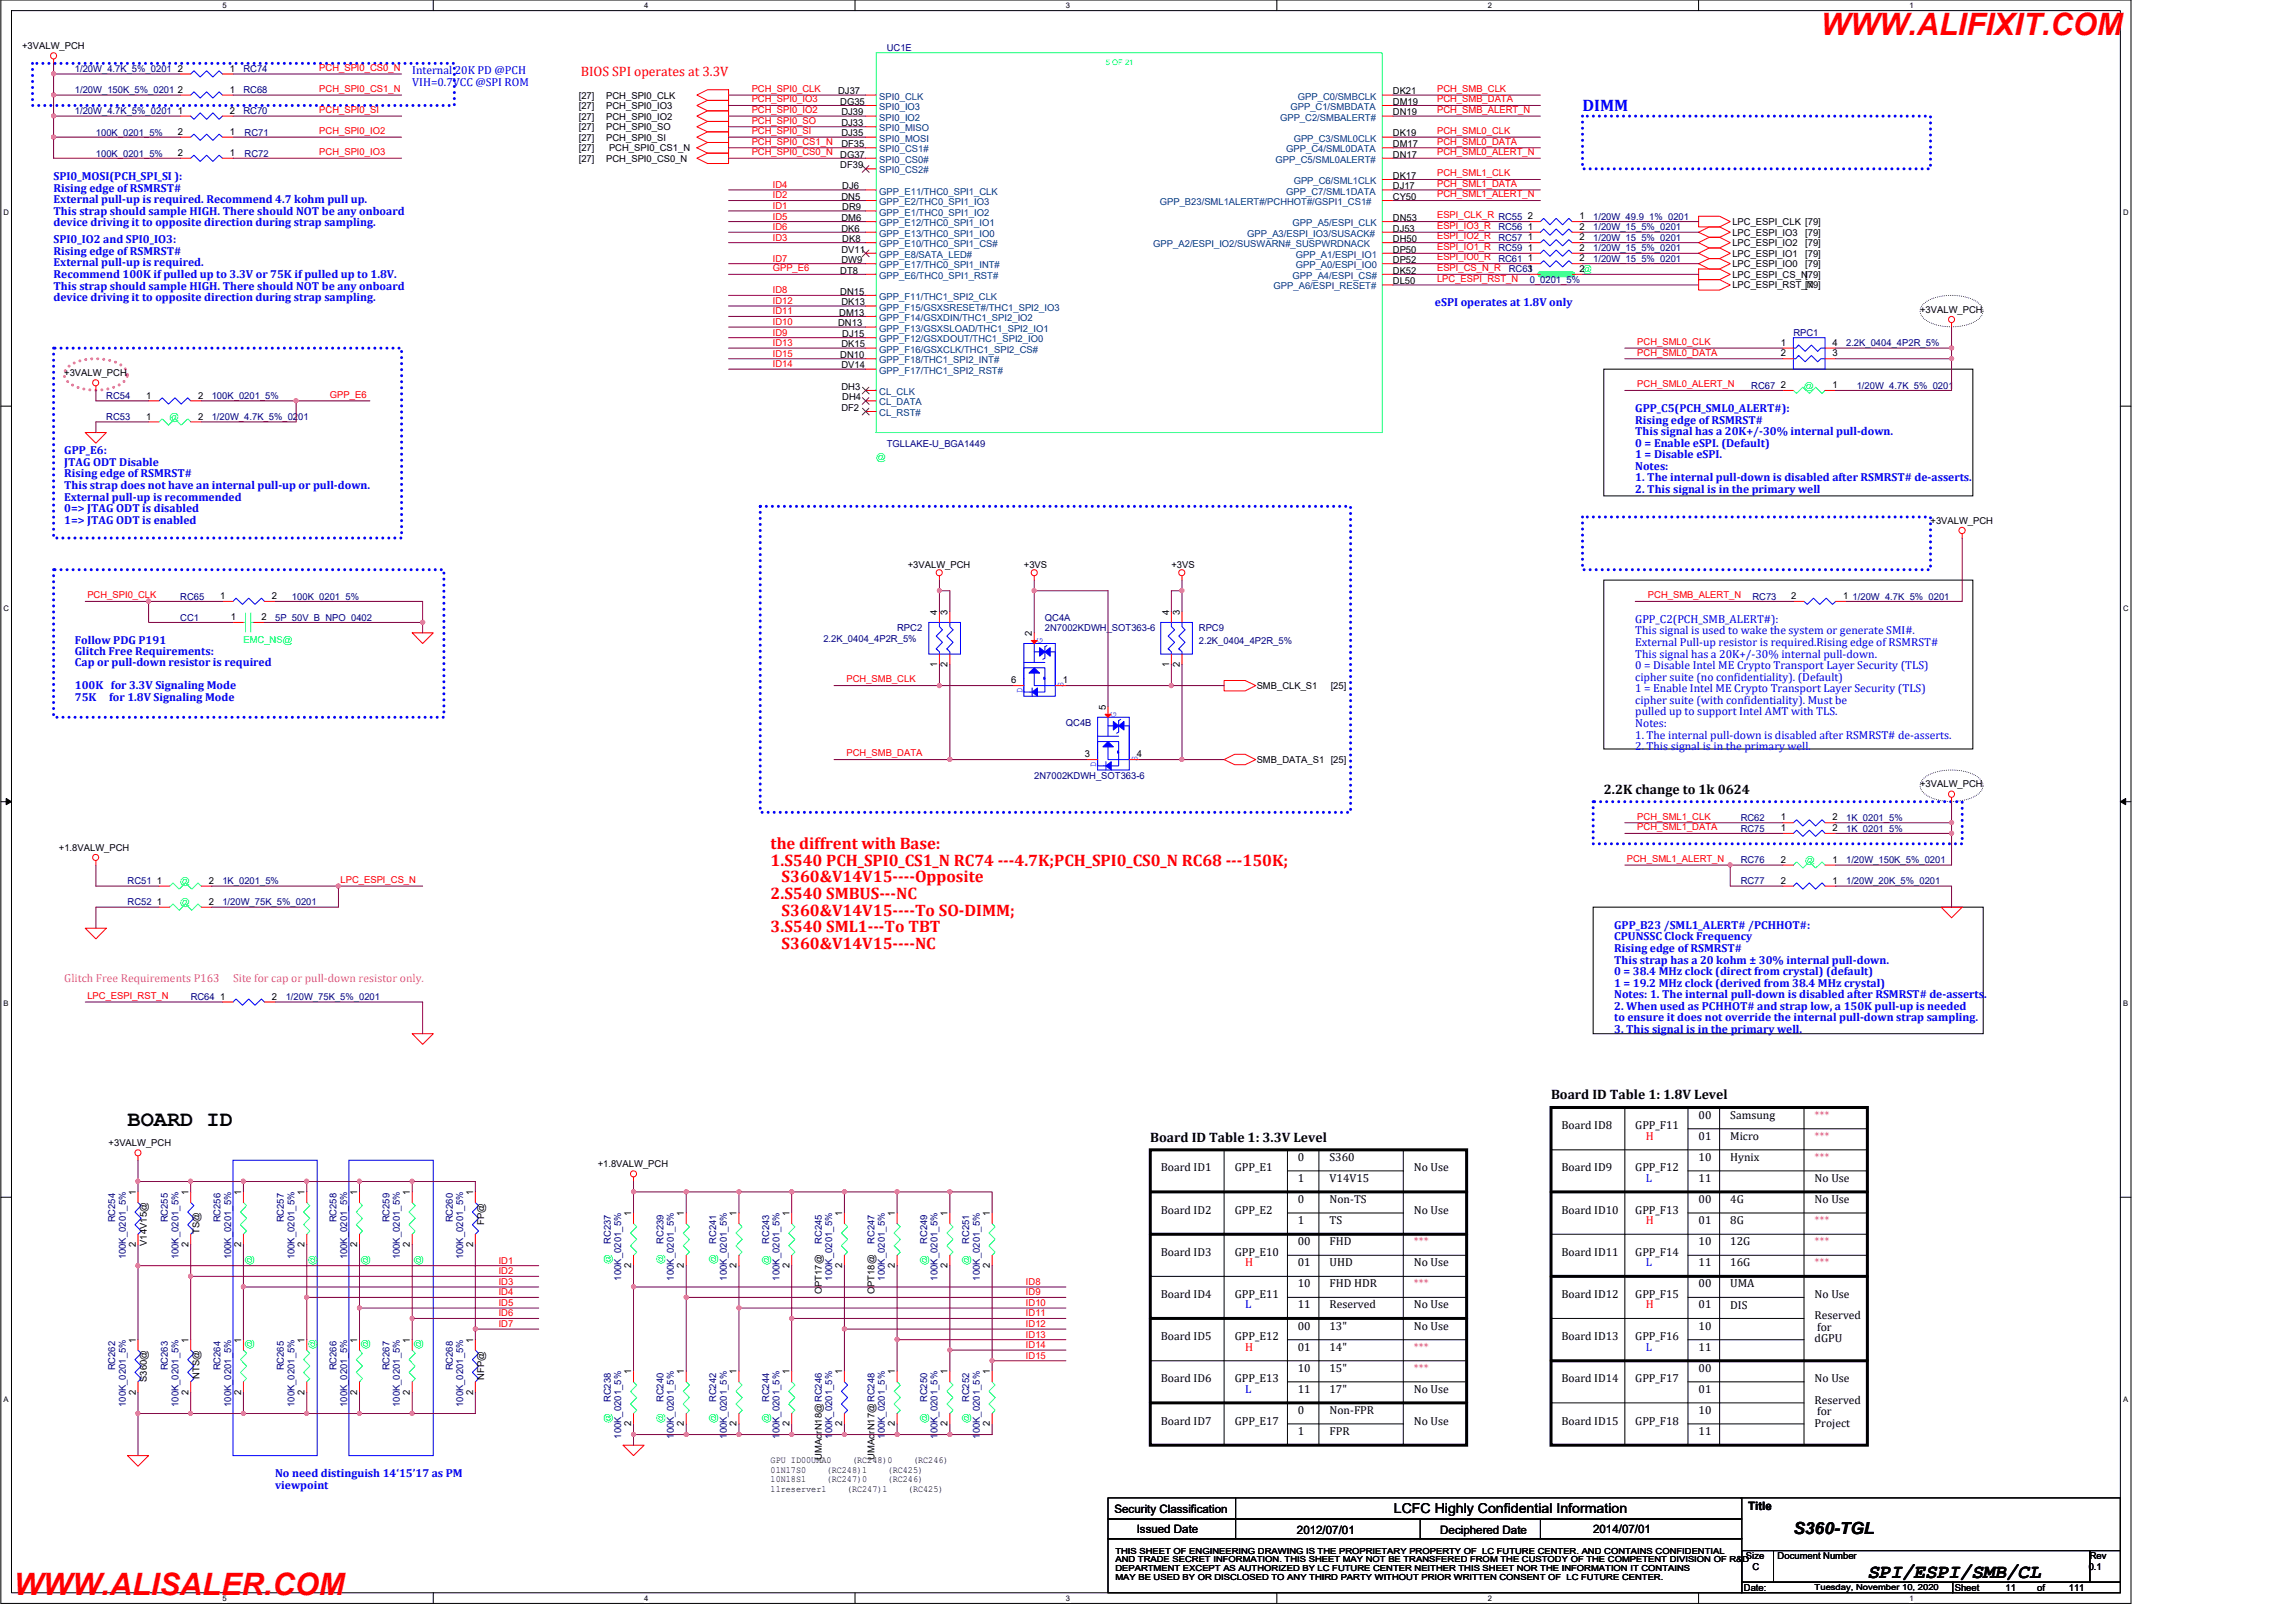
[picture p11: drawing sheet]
<svg xmlns="http://www.w3.org/2000/svg" width="420mm" height="297mm" viewBox="0 0 420 297" stroke-linecap="round" stroke-linejoin="round" font-family="sans-serif">
<defs><g id="words">
<g font-size="5.6" fill="#f00">
<text x="333.4" y="6.4">WWW.ALIFIXIT.COM</text>
<text x="2.5" y="291.9">WWW.ALISALER.COM</text>
</g>
<text font-size="4" x="23.4" y="206.1">BOARD ID</text>
<text font-size="3.6" x="341.9" y="288.7">SPI/ESPI/SMB/CL</text>
<text font-size="3" fill="#00f" x="289.7" y="20.3">DIMM</text>
<g font-size="3" fill="#f00">
<text x="141.1" y="155.4">the diffrent with Base:</text>
<text x="141.1" y="158.5">1.S540 PCH_SPI0_CS1_N RC74 ---4.7K;PCH_SPI0_CS0_N RC68 ---150K;</text>
<text x="143.1" y="161.5">S360&amp;V14V15----Opposite</text>
<text x="141.1" y="164.5">2.S540 SMBUS---NC</text>
<text x="143.1" y="167.6">S360&amp;V14V15----To SO-DIMM;</text>
<text x="141.1" y="170.6">3.S540 SML1---To TBT</text>
<text x="143.1" y="173.7">S360&amp;V14V15----NC</text>
</g>
<text font-size="3" x="328.3" y="280.8">S360-TGL</text>
<text font-size="2.5" fill="#f00" x="106.3" y="14">BIOS SPI operates at 3.3V</text>
<g font-size="2.5">
<text x="293.6" y="145.2">2.2K change to 1k 0624</text>
<text x="284" y="201.2">Board ID Table 1: 1.8V Level</text>
<text x="210.6" y="209">Board ID Table 1: 3.3V Level</text>
<text x="255.2" y="276.9">LCFC Highly Confidential Information</text>
</g>
<g font-size="2.1" fill="#00f">
<text x="75.5" y="13.6">Internal 20K PD @PCH</text>
<text x="75.5" y="15.7">VIH=0.7VCC @SPI ROM</text>
<text x="9.8" y="32.9">SPI0_MOSI(PCH_SPI_SI ):</text>
<text x="9.8" y="35.1">Rising edge of RSMRST#</text>
<text x="9.8" y="37.2">External pull-up is required. Recommend 4.7 kohm pull up.</text>
<text x="9.8" y="39.3">This strap should sample HIGH. There should NOT be any onboard</text>
<text x="9.8" y="41.4">device driving it to opposite direction during strap sampling.</text>
<text x="9.8" y="44.5">SPI0_IO2 and SPI0_IO3:</text>
<text x="9.8" y="46.7">Rising edge of RSMRST#</text>
<text x="9.8" y="48.8">External pull-up is required.</text>
<text x="9.8" y="50.9">Recommend 100K if pulled up to 3.3V or 75K if pulled up to 1.8V.</text>
<text x="9.8" y="53">This strap should sample HIGH. There should NOT be any onboard</text>
<text x="9.8" y="55.1">device driving it to opposite direction during strap sampling.</text>
<text x="262.7" y="56.1">eSPI operates at 1.8V only</text>
<text x="299.4" y="75.4">GPP_C5(PCH_SML0_ALERT#):</text>
<text x="299.4" y="77.5">Rising edge of RSMRST#</text>
<text x="11.8" y="83.1">GPP_E6:</text>
<text x="299.4" y="79.6">This signal has a 20K+/-30% internal pull-down.</text>
<text x="299.4" y="81.7">0 = Enable eSPI. (Default)</text>
<text x="299.4" y="83.9">1 = Disable eSPI.</text>
<text x="11.8" y="85.3">JTAG ODT Disable</text>
<text x="11.8" y="87.4">Rising edge of RSMRST#</text>
<text x="11.8" y="89.5">This strap does not have an internal pull-up or pull-down.</text>
<text x="299.4" y="86">Notes:</text>
<text x="299.4" y="88.1">1. The internal pull-down is disabled after RSMRST# de-asserts.</text>
<text x="11.8" y="91.6">External pull-up is recommended</text>
<text x="11.8" y="93.7">0=&gt; JTAG ODT is disabled</text>
<text x="11.8" y="95.8">1=&gt; JTAG ODT is enabled</text>
<text x="299.4" y="90.2">2. This signal is in the primary well</text>
<text x="13.7" y="119.8">Glitch Free Requirements:</text>
<text x="13.7" y="117.9">Follow PDG P191</text>
<text x="299.4" y="114">GPP_C2(PCH_SMB_ALERT#):</text>
<text x="299.4" y="116.1">This signal is used to wake the system or generate SMI#.</text>
<text x="299.4" y="118.2">External Pull-up resistor is required.Rising edge of RSMRST#</text>
<text x="13.7" y="121.9">Cap or pull-down resistor is required</text>
<text x="299.4" y="120.4">This signal has a 20K+/-30% internal pull-down.</text>
<text x="299.4" y="122.5">0 = Disable Intel ME Crypto Transport Layer Security (TLS)</text>
<text x="299.4" y="124.6">cipher suite (no confidentiality). (Default)</text>
<text x="13.7" y="126.2">100K for 3.3V Signaling Mode</text>
<text x="13.7" y="128.3">75K</text>
<text x="20" y="128.3">for 1.8V Signaling Mode</text>
<text x="299.4" y="126.7">1 = Enable Intel ME Crypto Transport Layer Security (TLS)</text>
<text x="299.4" y="128.8">cipher suite (with confidentiality). Must be</text>
<text x="299.4" y="130.9">pulled up to support Intel AMT with TLS.</text>
<text x="299.4" y="133.1">Notes:</text>
<text x="299.4" y="135.2">1. The internal pull-down is disabled after RSMRST# de-asserts.</text>
<text x="299.4" y="137.3">2. This signal is in the primary well.</text>
<text x="295.5" y="170">GPP_B23 /SML1_ALERT# /PCHHOT#:</text>
<text x="295.5" y="172.1">CPUNSSC Clock Frequency</text>
<text x="295.5" y="174.2">Rising edge of RSMRST#</text>
<text x="295.5" y="176.4">This strap has a 20 kohm ± 30% internal pull-down.</text>
<text x="295.5" y="178.5">0 = 38.4 MHz clock (direct from crystal) (default)</text>
<text x="295.5" y="180.6">1 = 19.2 MHz clock (derived from 38.4 MHz crystal)</text>
<text x="295.5" y="182.7">Notes: 1. The internal pull-down is disabled after RSMRST# de-asserts.</text>
<text x="295.5" y="184.8">2. When used as PCHHOT# and strap low, a 150K pull-up is needed</text>
<text x="295.5" y="186.9">to ensure it does not override the internal pull-down strap sampling.</text>
<text x="295.5" y="189.1">3. This signal is in the primary well.</text>
<text x="301.3" y="216.3">L</text>
<text x="301.3" y="231.8">L</text>
<text x="228" y="239.5">L</text>
<text x="301.3" y="247.2">L</text>
<text x="228" y="254.9">L</text>
<text x="50.4" y="270.4">No need distinguish 14‘15’17 as PM</text>
<text x="50.4" y="272.5">viewpoint</text>
</g>
<g font-size="2.1" fill="#f0f">
<text x="11.8" y="179.7">Glitch Free Requirements P163</text>
<text x="42.7" y="179.7">Site for cap or pull-down resistor only.</text>
<text x="332.2" y="208.6">***</text>
<text x="332.2" y="204.7">***</text>
<text x="332.2" y="212.5">***</text>
<text x="258.9" y="227.9">***</text>
<text x="332.2" y="227.9">***</text>
<text x="332.2" y="224">***</text>
<text x="332.2" y="231.8">***</text>
<text x="258.9" y="235.6">***</text>
<text x="258.9" y="251.1">***</text>
<text x="258.9" y="247.2">***</text>
</g>
<g font-size="2.1">
<text x="285.9" y="206.7">Board ID8</text>
<text x="299.4" y="206.7">GPP_F11</text>
<text x="311" y="204.7">00</text>
<text x="311" y="208.6">01</text>
<text x="316.8" y="204.7">Samsung</text>
<text x="316.8" y="208.6">Micro</text>
<text x="212.5" y="214.4">Board ID1</text>
<text x="226.1" y="214.4">GPP_E1</text>
<text x="237.6" y="212.5">0</text>
<text x="243.4" y="212.5">S360</text>
<text x="258.9" y="214.4">No Use</text>
<text x="285.9" y="214.4">Board ID9</text>
<text x="299.4" y="214.4">GPP_F12</text>
<text x="311" y="212.5">10</text>
<text x="316.8" y="212.5">Hynix</text>
<text x="237.6" y="220.2">0</text>
<text x="237.6" y="216.3">1</text>
<text x="243.4" y="216.3">V14V15</text>
<text x="243.4" y="220.2">Non-TS</text>
<text x="311" y="220.2">00</text>
<text x="311" y="216.3">11</text>
<text x="316.8" y="220.2">4G</text>
<text x="332.2" y="220.2">No Use</text>
<text x="332.2" y="216.3">No Use</text>
<text x="212.5" y="222.1">Board ID2</text>
<text x="226.1" y="222.1">GPP_E2</text>
<text x="237.6" y="224">1</text>
<text x="237.6" y="227.9">00</text>
<text x="243.4" y="224">TS</text>
<text x="243.4" y="227.9">FHD</text>
<text x="258.9" y="222.1">No Use</text>
<text x="285.9" y="222.1">Board ID10</text>
<text x="299.4" y="222.1">GPP_F13</text>
<text x="311" y="224">01</text>
<text x="311" y="227.9">10</text>
<text x="316.8" y="227.9">12G</text>
<text x="316.8" y="224">8G</text>
<text x="212.5" y="229.8">Board ID3</text>
<text x="226" y="229.8">GPP_E10</text>
<text x="237.6" y="231.8">01</text>
<text x="243.4" y="231.8">UHD</text>
<text x="258.9" y="231.8">No Use</text>
<text x="285.9" y="229.8">Board ID11</text>
<text x="299.4" y="229.8">GPP_F14</text>
<text x="311" y="231.8">11</text>
<text x="316.8" y="231.8">16G</text>
<text x="212.5" y="237.6">Board ID4</text>
<text x="226.1" y="237.6">GPP_E11</text>
<text x="237.6" y="239.5">11</text>
<text x="237.6" y="235.6">10</text>
<text x="243.4" y="239.5">Reserved</text>
<text x="243.4" y="235.6">FHD HDR</text>
<text x="258.9" y="239.5">No Use</text>
<text x="285.9" y="237.6">Board ID12</text>
<text x="299.4" y="237.6">GPP_F15</text>
<text x="311" y="239.5">01</text>
<text x="311" y="235.6">00</text>
<text x="316.8" y="239.5">DIS</text>
<text x="316.8" y="235.6">UMA</text>
<text x="332.2" y="237.6">No Use</text>
<text x="212.5" y="245.3">Board ID5</text>
<text x="226" y="245.3">GPP_E12</text>
<text x="237.6" y="243.3">00</text>
<text x="243.4" y="243.3">13&quot;</text>
<text x="258.9" y="243.3">No Use</text>
<text x="285.9" y="245.3">Board ID13</text>
<text x="299.4" y="245.3">GPP_F16</text>
<text x="311" y="243.3">10</text>
<text x="332.2" y="241.4">Reserved</text>
<text x="332.2" y="245.7">dGPU</text>
<text x="332.7" y="243.5">for</text>
<text x="237.6" y="251.1">10</text>
<text x="237.6" y="247.2">01</text>
<text x="243.4" y="251.1">15&quot;</text>
<text x="243.4" y="247.2">14&quot;</text>
<text x="311" y="247.2">11</text>
<text x="311" y="251.1">00</text>
<text x="212.5" y="253">Board ID6</text>
<text x="226" y="253">GPP_E13</text>
<text x="237.6" y="254.9">11</text>
<text x="243.4" y="254.9">17&quot;</text>
<text x="258.9" y="254.9">No Use</text>
<text x="285.9" y="253">Board ID14</text>
<text x="299.4" y="253">GPP_F17</text>
<text x="311" y="254.9">01</text>
<text x="332.2" y="253">No Use</text>
<text x="332.2" y="256.9">Reserved</text>
<text x="212.5" y="260.7">Board ID7</text>
<text x="226.1" y="260.7">GPP_E17</text>
<text x="237.6" y="262.6">1</text>
<text x="237.6" y="258.8">0</text>
<text x="243.4" y="262.6">FPR</text>
<text x="243.4" y="258.8">Non-FPR</text>
<text x="258.9" y="260.7">No Use</text>
<text x="285.9" y="260.7">Board ID15</text>
<text x="299.4" y="260.7">GPP_F18</text>
<text x="311" y="262.6">11</text>
<text x="311" y="258.8">10</text>
<text x="332.2" y="261.1">Project</text>
<text x="332.7" y="259">for</text>
<text x="204" y="276.9">Security Classification</text>
<text x="208.1" y="280.5">Issued Date</text>
<text x="237.4" y="280.7">2012/07/01</text>
<text x="263.7" y="280.7">Deciphered Date</text>
<text x="291.7" y="280.5">2014/07/01</text>
<text x="320" y="276.3">Title</text>
</g>
<g font-size="2.1" fill="#f00">
<text x="301.3" y="208.6">H</text>
<text x="301.3" y="224">H</text>
<text x="228" y="231.8">H</text>
<text x="301.3" y="239.5">H</text>
<text x="228" y="247.2">H</text>
</g>
<g font-size="1.7">
<text x="4.1" y="9">+3VALW_PCH</text>
<text x="32.6" y="13.1">2</text>
<text x="32.6" y="17">2</text>
<text x="42.1" y="13.1">1</text>
<text x="42.1" y="17">1</text>
<text x="153.4" y="17.3">DJ37</text>
<text x="255" y="17.3">DK21</text>
<text x="32.6" y="20.8">1</text>
<text x="42.1" y="20.8">2</text>
<text x="105.9" y="18">[27]</text>
<text x="105.9" y="20">[27]</text>
<text x="105.9" y="21.9">[27]</text>
<text x="105.9" y="23.8">[27]</text>
<text x="111" y="18">PCH_SPI0_CLK</text>
<text x="111" y="20">PCH_SPI0_IO3</text>
<text x="111" y="21.9">PCH_SPI0_IO2</text>
<text x="111" y="23.8">PCH_SPI0_SO</text>
<text x="153.8" y="19.2">DG35</text>
<text x="154" y="21.1">DJ39</text>
<text x="154" y="23.1">DJ33</text>
<text x="255" y="19.2">DM19</text>
<text x="255" y="21.1">DN19</text>
<text x="32.6" y="28.5">2</text>
<text x="32.6" y="24.7">2</text>
<text x="42.1" y="28.5">1</text>
<text x="42.1" y="24.7">1</text>
<text x="105.9" y="27.7">[27]</text>
<text x="105.9" y="25.7">[27]</text>
<text x="105.9" y="29.6">[27]</text>
<text x="111" y="25.7">PCH_SPI0_SI</text>
<text x="111" y="29.6">PCH_SPI0_CS0_N</text>
<text x="111.5" y="27.7">PCH_SPI0_CS1_N</text>
<text x="153.8" y="28.8">DG37</text>
<text x="154" y="25">DJ35</text>
<text x="154" y="26.9">DF35</text>
<text x="255" y="28.8">DN17</text>
<text x="255" y="26.9">DM17</text>
<text x="255" y="25">DK19</text>
<text x="153.8" y="30.8">DF39</text>
<text x="154.2" y="34.6">DJ6</text>
<text x="255" y="34.6">DJ17</text>
<text x="255" y="32.7">DK17</text>
<text x="154" y="40.4">DM6</text>
<text x="154" y="36.6">DN5</text>
<text x="154.2" y="38.5">DR9</text>
<text x="255" y="36.6">CY50</text>
<text x="255" y="40.4">DN53</text>
<text x="279.7" y="40.1">2</text>
<text x="289.2" y="40.1">1</text>
<text x="317.1" y="41.2">LPC_ESPI_CLK [79]</text>
<text x="154" y="46.2">DV11</text>
<text x="154" y="42.4">DK6</text>
<text x="154.2" y="44.3">DK8</text>
<text x="255" y="46.2">DP50</text>
<text x="255" y="42.4">DJ53</text>
<text x="255" y="44.3">DH50</text>
<text x="279.7" y="45.9">1</text>
<text x="279.7" y="47.8">1</text>
<text x="279.7" y="42.1">1</text>
<text x="279.7" y="44">1</text>
<text x="289.2" y="45.9">2</text>
<text x="289.2" y="47.8">2</text>
<text x="289.2" y="42.1">2</text>
<text x="289.2" y="44">2</text>
<text x="317.1" y="47">LPC_ESPI_IO1</text>
<text x="317.1" y="45">LPC_ESPI_IO2</text>
<text x="317.1" y="43.1">LPC_ESPI_IO3</text>
<text x="330.5" y="47">[79]</text>
<text x="330.5" y="45">[79]</text>
<text x="330.5" y="43.1">[79]</text>
<text x="153.8" y="53.9">DN15</text>
<text x="153.8" y="50.1">DT8</text>
<text x="154" y="48.1">DW9</text>
<text x="255" y="50.1">DK52</text>
<text x="255" y="48.1">DP52</text>
<text x="255" y="52">DL50</text>
<text x="279.7" y="49.8">1</text>
<text x="289.2" y="49.8">2@</text>
<text x="317.1" y="48.9">LPC_ESPI_IO0</text>
<text x="317.1" y="50.8">LPC_ESPI_CS_N[79]</text>
<text x="317.1" y="52.8">LPC_ESPI_RST_N</text>
<text x="330.5" y="52.8">[79]</text>
<text x="330.5" y="48.9">[79]</text>
<text x="153.4" y="59.7">DN13</text>
<text x="153.7" y="57.8">DM13</text>
<text x="154" y="55.9">DK13</text>
<text x="351.5" y="57.2">+3VALW_PCH</text>
<text x="153.8" y="65.5">DN10</text>
<text x="154" y="63.6">DK15</text>
<text x="154.2" y="61.7">DJ15</text>
<text x="326" y="63.3">1</text>
<text x="326" y="65.2">2</text>
<text x="335.5" y="63.3">4</text>
<text x="335.5" y="65.2">3</text>
<text x="11.8" y="68.8">+3VALW_PCH</text>
<text x="154" y="71.3">DH3</text>
<text x="154" y="67.4">DV14</text>
<text x="326" y="71">2</text>
<text x="335.5" y="71">1</text>
<text x="26.8" y="72.9">1</text>
<text x="26.8" y="76.8">1</text>
<text x="36.3" y="72.9">2</text>
<text x="36.3" y="76.8">2</text>
<text x="154" y="75.2">DF2</text>
<text x="154.2" y="73.2">DH4</text>
<text x="353.4" y="95.8">+3VALW_PCH</text>
<text x="166.2" y="103.9">+3VALW_PCH</text>
<text x="187.4" y="103.9">+3VS</text>
<text x="214.4" y="103.9">+3VS</text>
<text x="40.3" y="109.6">1</text>
<text x="42.2" y="113.5">1</text>
<text x="47.9" y="113.5">2</text>
<text x="49.8" y="109.6">2</text>
<text x="171.6" y="112.6" transform="rotate(-90 171.6 112.6)">4</text>
<text x="173.5" y="112.6" transform="rotate(-90 173.5 112.6)">3</text>
<text x="214" y="112.6" transform="rotate(-90 214 112.6)">4</text>
<text x="216" y="112.6" transform="rotate(-90 216 112.6)">3</text>
<text x="327.9" y="109.6">2</text>
<text x="337.4" y="109.6">1</text>
<text x="188.9" y="116.4" transform="rotate(-90 188.9 116.4)">2</text>
<text x="171.6" y="122" transform="rotate(-90 171.6 122)">1</text>
<text x="173.5" y="122" transform="rotate(-90 173.5 122)">2</text>
<text x="185.1" y="125.1">6</text>
<text x="194.6" y="125.1">1</text>
<text x="214" y="122" transform="rotate(-90 214 122)">1</text>
<text x="216" y="122" transform="rotate(-90 216 122)">2</text>
<text x="202.4" y="129.9" transform="rotate(-90 202.4 129.9)">5</text>
<text x="230.1" y="126.2">SMB_CLK_S1</text>
<text x="243.6" y="126.2">[25]</text>
<text x="198.6" y="138.6">3</text>
<text x="208.1" y="138.6">4</text>
<text x="230.1" y="139.7">SMB_DATA_S1 [25]</text>
<text x="351.5" y="144.1">+3VALW_PCH</text>
<text x="10.8" y="155.7">+1.8VALW_PCH</text>
<text x="326" y="150.2">1</text>
<text x="326" y="152.1">1</text>
<text x="335.5" y="150.2">2</text>
<text x="335.5" y="152.1">2</text>
<text x="28.7" y="161.8">1</text>
<text x="38.2" y="161.8">2</text>
<text x="326" y="157.9">2</text>
<text x="326" y="161.8">2</text>
<text x="335.5" y="157.9">1</text>
<text x="335.5" y="161.8">1</text>
<text x="28.7" y="165.6">1</text>
<text x="38.2" y="165.6">2</text>
<text x="40.3" y="183">1</text>
<text x="49.8" y="183">2</text>
<text x="19.9" y="209.7">+3VALW_PCH</text>
<text x="109.4" y="213.6">+1.8VALW_PCH</text>
<text x="24.8" y="218.7" transform="rotate(-90 24.8 218.7)">1</text>
<text x="34.5" y="218.7" transform="rotate(-90 34.5 218.7)">1</text>
<text x="44.1" y="218.7" transform="rotate(-90 44.1 218.7)">1</text>
<text x="55.7" y="218.7" transform="rotate(-90 55.7 218.7)">1</text>
<text x="65.4" y="218.7" transform="rotate(-90 65.4 218.7)">1</text>
<text x="75" y="218.7" transform="rotate(-90 75 218.7)">1</text>
<text x="86.6" y="218.7" transform="rotate(-90 86.6 218.7)">1</text>
<text x="36.5" y="225.9" transform="rotate(-90 36.5 225.9)">TS@</text>
<text x="88.6" y="224.2" transform="rotate(-90 88.6 224.2)">FP@</text>
<text x="115.6" y="222.6" transform="rotate(-90 115.6 222.6)">1</text>
<text x="125.2" y="222.6" transform="rotate(-90 125.2 222.6)">1</text>
<text x="134.9" y="222.6" transform="rotate(-90 134.9 222.6)">1</text>
<text x="144.5" y="222.6" transform="rotate(-90 144.5 222.6)">1</text>
<text x="154.2" y="222.6" transform="rotate(-90 154.2 222.6)">1</text>
<text x="163.8" y="222.6" transform="rotate(-90 163.8 222.6)">1</text>
<text x="173.5" y="222.6" transform="rotate(-90 173.5 222.6)">1</text>
<text x="181.2" y="222.6" transform="rotate(-90 181.2 222.6)">1</text>
<text x="24.8" y="228.2" transform="rotate(-90 24.8 228.2)">2</text>
<text x="26.9" y="228" transform="rotate(-90 26.9 228)">V14V15@</text>
<text x="34.5" y="228.2" transform="rotate(-90 34.5 228.2)">2</text>
<text x="44.1" y="228.2" transform="rotate(-90 44.1 228.2)">2</text>
<text x="55.7" y="228.2" transform="rotate(-90 55.7 228.2)">2</text>
<text x="65.4" y="228.2" transform="rotate(-90 65.4 228.2)">2</text>
<text x="75" y="228.2" transform="rotate(-90 75 228.2)">2</text>
<text x="86.6" y="228.2" transform="rotate(-90 86.6 228.2)">2</text>
<text x="115.6" y="232.1" transform="rotate(-90 115.6 232.1)">2</text>
<text x="125.2" y="232.1" transform="rotate(-90 125.2 232.1)">2</text>
<text x="134.9" y="232.1" transform="rotate(-90 134.9 232.1)">2</text>
<text x="144.5" y="232.1" transform="rotate(-90 144.5 232.1)">2</text>
<text x="154.2" y="232.1" transform="rotate(-90 154.2 232.1)">2</text>
<text x="163.8" y="232.1" transform="rotate(-90 163.8 232.1)">2</text>
<text x="173.5" y="232.1" transform="rotate(-90 173.5 232.1)">2</text>
<text x="181.2" y="232.1" transform="rotate(-90 181.2 232.1)">2</text>
<text x="150.4" y="236.9" transform="rotate(-90 150.4 236.9)">OPT17@</text>
<text x="160.1" y="236.9" transform="rotate(-90 160.1 236.9)">OPT18@</text>
<text x="24.8" y="245.7" transform="rotate(-90 24.8 245.7)">1</text>
<text x="34.5" y="245.7" transform="rotate(-90 34.5 245.7)">1</text>
<text x="44.1" y="245.7" transform="rotate(-90 44.1 245.7)">1</text>
<text x="55.7" y="245.7" transform="rotate(-90 55.7 245.7)">1</text>
<text x="65.4" y="245.7" transform="rotate(-90 65.4 245.7)">1</text>
<text x="75" y="245.7" transform="rotate(-90 75 245.7)">1</text>
<text x="86.6" y="245.7" transform="rotate(-90 86.6 245.7)">1</text>
<text x="115.6" y="251.5" transform="rotate(-90 115.6 251.5)">1</text>
<text x="125.2" y="251.5" transform="rotate(-90 125.2 251.5)">1</text>
<text x="134.9" y="251.5" transform="rotate(-90 134.9 251.5)">1</text>
<text x="144.5" y="251.5" transform="rotate(-90 144.5 251.5)">1</text>
<text x="154.2" y="251.5" transform="rotate(-90 154.2 251.5)">1</text>
<text x="163.8" y="251.5" transform="rotate(-90 163.8 251.5)">1</text>
<text x="173.5" y="251.5" transform="rotate(-90 173.5 251.5)">1</text>
<text x="181.2" y="251.5" transform="rotate(-90 181.2 251.5)">1</text>
<text x="24.8" y="255.2" transform="rotate(-90 24.8 255.2)">2</text>
<text x="26.9" y="252.9" transform="rotate(-90 26.9 252.9)">S360@</text>
<text x="34.5" y="255.2" transform="rotate(-90 34.5 255.2)">2</text>
<text x="36.5" y="252.3" transform="rotate(-90 36.5 252.3)">NTS@</text>
<text x="44.1" y="255.2" transform="rotate(-90 44.1 255.2)">2</text>
<text x="55.7" y="255.2" transform="rotate(-90 55.7 255.2)">2</text>
<text x="65.4" y="255.2" transform="rotate(-90 65.4 255.2)">2</text>
<text x="75" y="255.2" transform="rotate(-90 75 255.2)">2</text>
<text x="86.6" y="255.2" transform="rotate(-90 86.6 255.2)">2</text>
<text x="88.6" y="252.5" transform="rotate(-90 88.6 252.5)">NFP@</text>
<text x="115.6" y="261" transform="rotate(-90 115.6 261)">2</text>
<text x="125.2" y="261" transform="rotate(-90 125.2 261)">2</text>
<text x="134.9" y="261" transform="rotate(-90 134.9 261)">2</text>
<text x="144.5" y="261" transform="rotate(-90 144.5 261)">2</text>
<text x="154.2" y="261" transform="rotate(-90 154.2 261)">2</text>
<text x="163.8" y="261" transform="rotate(-90 163.8 261)">2</text>
<text x="173.5" y="261" transform="rotate(-90 173.5 261)">2</text>
<text x="181.2" y="261" transform="rotate(-90 181.2 261)">2</text>
<text x="141.1" y="267.8">GPU ID00UMA0</text>
<text x="141.1" y="269.5">01N17S0</text>
<text x="150.4" y="267.2" transform="rotate(-90 150.4 267.2)">UMAorN18@RC246</text>
<text x="151.3" y="269.5">(RC248)1</text>
<text x="156" y="267.8">(RC248)0</text>
<text x="160.1" y="267.2" transform="rotate(-90 160.1 267.2)">UMAorN17@RC248</text>
<text x="162.5" y="269.5">(RC425)</text>
<text x="167.2" y="267.8">(RC246)</text>
<text x="141.1" y="271.3">10N18S1</text>
<text x="141.1" y="273">11reserver1</text>
<text x="151.3" y="271.3">(RC247)0</text>
<text x="155.1" y="273">(RC247)1</text>
<text x="162.5" y="271.3">(RC246)</text>
<text x="166.2" y="273">(RC425)</text>
<text x="319.6" y="285.4">Size</text>
<text x="320.8" y="287.3">C</text>
<text x="325.4" y="285.4">Document Number</text>
<text x="382.4" y="287.3">0.1</text>
<text x="382.6" y="285.4">Rev</text>
<text x="319.3" y="291.2">Date:</text>
<text x="357.9" y="291.2">Sheet</text>
<text x="367.1" y="291.2">11</text>
<text x="372.9" y="291.2">of</text>
<text x="378.7" y="291.2">111</text>
</g>
<g font-size="1.7" fill="#000080">
<text x="162.3" y="9.4">UC1E</text>
<text x="13.7" y="13.2">1/20W_4.7K_5%_0201</text>
<text x="13.7" y="17.1">1/20W_150K_5%_0201</text>
<text x="44.6" y="13.2">RC74</text>
<text x="44.6" y="17.1">RC68</text>
<text x="13.7" y="20.9">1/20W_4.7K_5%_0201</text>
<text x="44.6" y="20.9">RC70</text>
<text x="17.6" y="28.7">100K_0201_5%</text>
<text x="17.6" y="24.8">100K_0201_5%</text>
<text x="44.8" y="28.7">RC72</text>
<text x="44.8" y="24.8">RC71</text>
<text x="291.7" y="40.2">1/20W_49.9_1%_0201</text>
<text x="274.3" y="46">RC59</text>
<text x="274.3" y="48">RC61</text>
<text x="274.3" y="42.2">RC56</text>
<text x="274.3" y="44.1">RC57</text>
<text x="291.7" y="46">1/20W_15_5%_0201</text>
<text x="291.7" y="48">1/20W_15_5%_0201</text>
<text x="291.7" y="42.2">1/20W_15_5%_0201</text>
<text x="291.7" y="44.1">1/20W_15_5%_0201</text>
<text x="276.2" y="49.9">RC63</text>
<text x="280.1" y="51.8">0_0201_5%</text>
<text x="328.3" y="61.5">RPC1</text>
<text x="338" y="63.4">2.2K_0404_4P2R_5%</text>
<text x="320.6" y="71.1">RC67</text>
<text x="339.9" y="71.1">1/20W_4.7K_5%_0201</text>
<text x="19.5" y="73.1">RC54</text>
<text x="19.5" y="76.9">RC53</text>
<text x="38.8" y="73.1">100K_0201_5%</text>
<text x="38.8" y="76.9">1/20W_4.7K_5%_0201</text>
<text x="162.3" y="81.7">TGLLAKE-U_BGA1449</text>
<text x="33" y="113.6">CC1</text>
<text x="33" y="109.7">RC65</text>
<text x="50.4" y="113.6">5P_50V_B_NPO_0402</text>
<text x="53.5" y="109.7">100K_0201_5%</text>
<text x="191.3" y="113.6">QC4A</text>
<text x="320.8" y="109.7">RC73</text>
<text x="339.2" y="109.7">1/20W_4.7K_5%_0201</text>
<text x="150.7" y="117.4">2.2K_0404_4P2R_5%</text>
<text x="164.2" y="115.5">RPC2</text>
<text x="191.3" y="115.5">2N7002KDWH_SOT363-6</text>
<text x="219.5" y="115.5">RPC9</text>
<text x="219.5" y="117.9">2.2K_0404_4P2R_5%</text>
<text x="195.1" y="132.9">QC4B</text>
<text x="189.3" y="142.5">2N7002KDWH_SOT363-6</text>
<text x="318.7" y="150.3">RC62</text>
<text x="318.7" y="152.2">RC75</text>
<text x="338" y="150.3">1K_0201_5%</text>
<text x="338" y="152.2">1K_0201_5%</text>
<text x="23.4" y="161.8">RC51</text>
<text x="40.7" y="161.8">1K_0201_5%</text>
<text x="318.7" y="158">RC76</text>
<text x="318.7" y="161.8">RC77</text>
<text x="338" y="158">1/20W_150K_5%_0201</text>
<text x="338" y="161.8">1/20W_20K_5%_0201</text>
<text x="23.4" y="165.7">RC52</text>
<text x="40.7" y="165.7">1/20W_75K_5%_0201</text>
<text x="34.9" y="183.1">RC64</text>
<text x="52.3" y="183.1">1/20W_75K_5%_0201</text>
<text x="21.1" y="223.7" transform="rotate(-90 21.1 223.7)">RC254</text>
<text x="30.7" y="223.7" transform="rotate(-90 30.7 223.7)">RC255</text>
<text x="40.4" y="223.7" transform="rotate(-90 40.4 223.7)">RC256</text>
<text x="52" y="223.7" transform="rotate(-90 52 223.7)">RC257</text>
<text x="61.6" y="223.7" transform="rotate(-90 61.6 223.7)">RC258</text>
<text x="71.3" y="223.7" transform="rotate(-90 71.3 223.7)">RC259</text>
<text x="82.9" y="223.7" transform="rotate(-90 82.9 223.7)">RC260</text>
<text x="111.8" y="227.6" transform="rotate(-90 111.8 227.6)">RC237</text>
<text x="121.5" y="227.6" transform="rotate(-90 121.5 227.6)">RC239</text>
<text x="131.1" y="227.6" transform="rotate(-90 131.1 227.6)">RC241</text>
<text x="140.8" y="227.6" transform="rotate(-90 140.8 227.6)">RC243</text>
<text x="150.4" y="227.6" transform="rotate(-90 150.4 227.6)">RC245</text>
<text x="160.1" y="227.6" transform="rotate(-90 160.1 227.6)">RC247</text>
<text x="169.7" y="227.6" transform="rotate(-90 169.7 227.6)">RC249</text>
<text x="177.4" y="227.6" transform="rotate(-90 177.4 227.6)">RC251</text>
<text x="23" y="230.5" transform="rotate(-90 23 230.5)">100K_0201_5%</text>
<text x="32.7" y="230.5" transform="rotate(-90 32.7 230.5)">100K_0201_5%</text>
<text x="42.3" y="230.5" transform="rotate(-90 42.3 230.5)">100K_0201_5%</text>
<text x="53.9" y="230.5" transform="rotate(-90 53.9 230.5)">100K_0201_5%</text>
<text x="63.6" y="230.5" transform="rotate(-90 63.6 230.5)">100K_0201_5%</text>
<text x="73.2" y="230.5" transform="rotate(-90 73.2 230.5)">100K_0201_5%</text>
<text x="84.8" y="230.5" transform="rotate(-90 84.8 230.5)">100K_0201_5%</text>
<text x="113.7" y="234.4" transform="rotate(-90 113.7 234.4)">100K_0201_5%</text>
<text x="123.4" y="234.4" transform="rotate(-90 123.4 234.4)">100K_0201_5%</text>
<text x="133" y="234.4" transform="rotate(-90 133 234.4)">100K_0201_5%</text>
<text x="142.7" y="234.4" transform="rotate(-90 142.7 234.4)">100K_0201_5%</text>
<text x="152.3" y="234.4" transform="rotate(-90 152.3 234.4)">100K_0201_5%</text>
<text x="162" y="234.4" transform="rotate(-90 162 234.4)">100K_0201_5%</text>
<text x="171.7" y="234.4" transform="rotate(-90 171.7 234.4)">100K_0201_5%</text>
<text x="179.4" y="234.4" transform="rotate(-90 179.4 234.4)">100K_0201_5%</text>
<text x="21.1" y="250.8" transform="rotate(-90 21.1 250.8)">RC262</text>
<text x="30.7" y="250.8" transform="rotate(-90 30.7 250.8)">RC263</text>
<text x="40.4" y="250.8" transform="rotate(-90 40.4 250.8)">RC264</text>
<text x="52" y="250.8" transform="rotate(-90 52 250.8)">RC265</text>
<text x="61.6" y="250.8" transform="rotate(-90 61.6 250.8)">RC266</text>
<text x="71.3" y="250.8" transform="rotate(-90 71.3 250.8)">RC267</text>
<text x="82.9" y="250.8" transform="rotate(-90 82.9 250.8)">RC268</text>
<text x="23" y="257.5" transform="rotate(-90 23 257.5)">100K_0201_5%</text>
<text x="32.7" y="257.5" transform="rotate(-90 32.7 257.5)">100K_0201_5%</text>
<text x="42.3" y="257.5" transform="rotate(-90 42.3 257.5)">100K_0201_5%</text>
<text x="53.9" y="257.5" transform="rotate(-90 53.9 257.5)">100K_0201_5%</text>
<text x="63.6" y="257.5" transform="rotate(-90 63.6 257.5)">100K_0201_5%</text>
<text x="73.2" y="257.5" transform="rotate(-90 73.2 257.5)">100K_0201_5%</text>
<text x="84.8" y="257.5" transform="rotate(-90 84.8 257.5)">100K_0201_5%</text>
<text x="111.8" y="256.6" transform="rotate(-90 111.8 256.6)">RC238</text>
<text x="121.5" y="256.6" transform="rotate(-90 121.5 256.6)">RC240</text>
<text x="131.1" y="256.6" transform="rotate(-90 131.1 256.6)">RC242</text>
<text x="140.8" y="256.6" transform="rotate(-90 140.8 256.6)">RC244</text>
<text x="169.7" y="256.6" transform="rotate(-90 169.7 256.6)">RC250</text>
<text x="177.4" y="256.6" transform="rotate(-90 177.4 256.6)">RC252</text>
<text x="113.7" y="263.3" transform="rotate(-90 113.7 263.3)">100K_0201_5%</text>
<text x="123.4" y="263.3" transform="rotate(-90 123.4 263.3)">100K_0201_5%</text>
<text x="133" y="263.3" transform="rotate(-90 133 263.3)">100K_0201_5%</text>
<text x="142.7" y="263.3" transform="rotate(-90 142.7 263.3)">100K_0201_5%</text>
<text x="152.3" y="263.3" transform="rotate(-90 152.3 263.3)">100K_0201_5%</text>
<text x="162" y="263.3" transform="rotate(-90 162 263.3)">100K_0201_5%</text>
<text x="171.7" y="263.3" transform="rotate(-90 171.7 263.3)">100K_0201_5%</text>
<text x="179.4" y="263.3" transform="rotate(-90 179.4 263.3)">100K_0201_5%</text>
</g>
<g font-size="1.7" fill="#f00">
<text x="58.5" y="16.8">PCH_SPI0_CS1_N</text>
<text x="58.5" y="13">PCH_SPI0_CS0_N</text>
<text x="137.6" y="16.8">PCH_SPI0_CLK</text>
<text x="263.1" y="16.8">PCH_SMB_CLK</text>
<text x="58.5" y="20.7">PCH_SPI0_SI</text>
<text x="137.6" y="18.7">PCH_SPI0_IO3</text>
<text x="137.6" y="20.7">PCH_SPI0_IO2</text>
<text x="137.6" y="22.6">PCH_SPI0_SO</text>
<text x="263.1" y="18.7">PCH_SMB_DATA</text>
<text x="263.1" y="20.7">PCH_SMB_ALERT_N</text>
<text x="58.5" y="24.5">PCH_SPI0_IO2</text>
<text x="58.5" y="28.4">PCH_SPI0_IO3</text>
<text x="137.6" y="24.5">PCH_SPI0_SI</text>
<text x="137.6" y="28.4">PCH_SPI0_CS0_N</text>
<text x="137.6" y="26.5">PCH_SPI0_CS1_N</text>
<text x="263.1" y="24.5">PCH_SML0_CLK</text>
<text x="263.1" y="26.5">PCH_SML0_DATA</text>
<text x="263.1" y="28.4">PCH_SML0_ALERT_N</text>
<text x="141.5" y="34.4">ID4</text>
<text x="263.1" y="32.3">PCH_SML1_CLK</text>
<text x="263.1" y="34.2">PCH_SML1_DATA</text>
<text x="141.5" y="38.2">ID1</text>
<text x="141.5" y="36.3">ID2</text>
<text x="141.5" y="40.2">ID5</text>
<text x="263.1" y="40">ESPI_CLK_R RC55</text>
<text x="263.1" y="41.9">ESPI_IO3_R</text>
<text x="263.1" y="36.1">PCH_SML1_ALERT_N</text>
<text x="141.5" y="44">ID3</text>
<text x="141.5" y="42.1">ID6</text>
<text x="141.5" y="47.9">ID7</text>
<text x="263.1" y="47.7">ESPI_IO0_R</text>
<text x="263.1" y="45.8">ESPI_IO1_R</text>
<text x="263.1" y="43.8">ESPI_IO2_R</text>
<text x="141.5" y="49.6">GPP_E6</text>
<text x="141.5" y="53.7">ID8</text>
<text x="263.1" y="49.6">ESPI_CS_N_R</text>
<text x="263.1" y="51.6">LPC_ESPI_RST_N</text>
<text x="141.5" y="59.5">ID10</text>
<text x="141.5" y="57.5">ID11</text>
<text x="141.5" y="55.6">ID12</text>
<text x="141.5" y="61.4">ID9</text>
<text x="141.5" y="63.3">ID13</text>
<text x="141.5" y="65.3">ID15</text>
<text x="299.8" y="63.1">PCH_SML0_CLK</text>
<text x="299.8" y="65.1">PCH_SML0_DATA</text>
<text x="141.5" y="67.2">ID14</text>
<text x="299.8" y="70.9">PCH_SML0_ALERT_N</text>
<text x="60.4" y="72.8">GPP_E6</text>
<text x="16" y="109.5">PCH_SPI0_CLK</text>
<text x="301.7" y="109.5">PCH_SMB_ALERT_N</text>
<text x="155" y="124.9">PCH_SMB_CLK</text>
<text x="155" y="138.4">PCH_SMB_DATA</text>
<text x="299.8" y="150">PCH_SML1_CLK</text>
<text x="299.8" y="151.9">PCH_SML1_DATA</text>
<text x="62.3" y="161.6">LPC_ESPI_CS_N</text>
<text x="297.8" y="157.7">PCH_SML1_ALERT_N</text>
<text x="16" y="182.8">LPC_ESPI_RST_N</text>
<text x="91.3" y="231.3">ID1</text>
<text x="91.3" y="233.2">ID2</text>
<text x="91.3" y="235.2">ID3</text>
<text x="91.3" y="237.1">ID4</text>
<text x="91.3" y="239">ID5</text>
<text x="187.8" y="235.2">ID8</text>
<text x="187.8" y="237.1">ID9</text>
<text x="187.8" y="239">ID10</text>
<text x="91.3" y="240.9">ID6</text>
<text x="91.3" y="242.9">ID7</text>
<text x="187.8" y="240.9">ID11</text>
<text x="187.8" y="242.9">ID12</text>
<text x="187.8" y="244.8">ID13</text>
<text x="187.8" y="246.7">ID14</text>
<text x="187.8" y="248.7">ID15</text>
</g>
<g font-size="1.7" fill="#004080">
<text x="161" y="20.2">SPI0_IO3</text>
<text x="161" y="18.2">SPI0_CLK</text>
<text x="161" y="22.1">SPI0_IO2</text>
<text x="234.3" y="22.1">GPP_C2/SMBALERT#</text>
<text x="236.3" y="20.2">GPP_C1/SMBDATA</text>
<text x="237.6" y="18.2">GPP_C0/SMBCLK</text>
<text x="161" y="29.8">SPI0_CS0#</text>
<text x="161" y="24">SPI0_MISO</text>
<text x="161" y="26">SPI0_MOSI</text>
<text x="161" y="27.9">SPI0_CS1#</text>
<text x="233.5" y="29.8">GPP_C5/SML0ALERT#</text>
<text x="235.5" y="27.9">GPP_C4/SML0DATA</text>
<text x="236.8" y="26">GPP_C3/SML0CLK</text>
<text x="161" y="35.6">GPP_E11/THC0_SPI1_CLK</text>
<text x="161" y="31.7">SPI0_CS2#</text>
<text x="235.5" y="35.6">GPP_C7/SML1DATA</text>
<text x="236.8" y="33.7">GPP_C6/SML1CLK</text>
<text x="161" y="39.5">GPP_E1/THC0_SPI1_IO2</text>
<text x="161" y="41.4">GPP_E12/THC0_SPI1_IO1</text>
<text x="161" y="37.5">GPP_E2/THC0_SPI1_IO3</text>
<text x="212.3" y="37.5">GPP_B23/SML1ALERT#/PCHHOT#/GSPI1_CS1#</text>
<text x="236.6" y="41.4">GPP_A5/ESPI_CLK</text>
<text x="161" y="45.3">GPP_E10/THC0_SPI1_CS#</text>
<text x="161" y="47.2">GPP_E8/SATA_LED#</text>
<text x="161" y="43.3">GPP_E13/THC0_SPI1_IO0</text>
<text x="211.1" y="45.3">GPP_A2/ESPI_IO2/SUSWARN#_SUSPWRDNACK</text>
<text x="228.3" y="43.3">GPP_A3/ESPI_IO3/SUSACK#</text>
<text x="237.2" y="47.2">GPP_A1/ESPI_IO1</text>
<text x="161" y="51.1">GPP_E6/THC0_SPI1_RST#</text>
<text x="161" y="49.1">GPP_E17/THC0_SPI1_INT#</text>
<text x="233.2" y="53">GPP_A6/ESPI_RESET#</text>
<text x="236.6" y="51.1">GPP_A4/ESPI_CS#</text>
<text x="237.2" y="49.1">GPP_A0/ESPI_IO0</text>
<text x="161" y="54.9">GPP_F11/THC1_SPI2_CLK</text>
<text x="161" y="56.9">GPP_F15/GSXSRESET#/THC1_SPI2_IO3</text>
<text x="161" y="58.8">GPP_F14/GSXDIN/THC1_SPI2_IO2</text>
<text x="161" y="62.6">GPP_F12/GSXDOUT/THC1_SPI2_IO0</text>
<text x="161" y="60.7">GPP_F13/GSXSLOAD/THC1_SPI2_IO1</text>
<text x="161" y="64.6">GPP_F16/GSXCLK/THC1_SPI2_CS#</text>
<text x="161" y="66.5">GPP_F18/THC1_SPI2_INT#</text>
<text x="161" y="68.4">GPP_F17/THC1_SPI2_RST#</text>
<text x="161" y="74.2">CL_DATA</text>
<text x="161" y="76.2">CL_RST#</text>
<text x="161" y="72.3">CL_CLK</text>
</g>
<g font-size="1.7" fill="#0f0">
<text x="330.3" y="71.1">@</text>
<text x="31.1" y="76.9">@</text>
<text x="160.4" y="84.2">@</text>
<text x="44.6" y="117.6">EMC_NS@</text>
</g>
<g font-size="1.7" fill="#00f">
<text x="190.8" y="117.8" transform="rotate(-90 190.8 117.8)">G</text>
<text x="194.7" y="125.7" transform="rotate(-90 194.7 125.7)">S</text>
<text x="187.2" y="126.8" transform="rotate(-90 187.2 126.8)">D</text>
<text x="204.3" y="131.3" transform="rotate(-90 204.3 131.3)">G</text>
<text x="200.7" y="140.4" transform="rotate(-90 200.7 140.4)">D</text>
<text x="208.2" y="139.2" transform="rotate(-90 208.2 139.2)">S</text>
</g>
<g font-size="1.7" fill="#00ff40">
<text x="33" y="161.8">@</text>
<text x="330.5" y="158">@</text>
<text x="33" y="165.7">@</text>
<text x="46.2" y="231.5" transform="rotate(-90 46.2 231.5)">@</text>
<text x="57.8" y="231.5" transform="rotate(-90 57.8 231.5)">@</text>
<text x="67.4" y="231.5" transform="rotate(-90 67.4 231.5)">@</text>
<text x="77.1" y="231.5" transform="rotate(-90 77.1 231.5)">@</text>
<text x="111.8" y="231.3" transform="rotate(-90 111.8 231.3)">@</text>
<text x="121.5" y="231.3" transform="rotate(-90 121.5 231.3)">@</text>
<text x="131.1" y="231.3" transform="rotate(-90 131.1 231.3)">@</text>
<text x="140.8" y="231.5" transform="rotate(-90 140.8 231.5)">@</text>
<text x="169.7" y="231.5" transform="rotate(-90 169.7 231.5)">@</text>
<text x="177.4" y="231.5" transform="rotate(-90 177.4 231.5)">@</text>
<text x="46.2" y="246.9" transform="rotate(-90 46.2 246.9)">@</text>
<text x="57.8" y="246.9" transform="rotate(-90 57.8 246.9)">@</text>
<text x="67.4" y="246.9" transform="rotate(-90 67.4 246.9)">@</text>
<text x="77.1" y="246.9" transform="rotate(-90 77.1 246.9)">@</text>
<text x="111.8" y="260.4" transform="rotate(-90 111.8 260.4)">@</text>
<text x="121.5" y="260.4" transform="rotate(-90 121.5 260.4)">@</text>
<text x="131.1" y="260.4" transform="rotate(-90 131.1 260.4)">@</text>
<text x="140.8" y="260.4" transform="rotate(-90 140.8 260.4)">@</text>
<text x="169.7" y="260.4" transform="rotate(-90 169.7 260.4)">@</text>
<text x="177.4" y="260.4" transform="rotate(-90 177.4 260.4)">@</text>
</g>
<g font-size="1.5">
<text x="204.2" y="284.4">THIS SHEET OF ENGINEERING DRAWING IS THE PROPRIETARY PROPERTY OF LC FUTURE CENTER. AND CONTAINS CONFIDENTIAL</text>
<text x="204.2" y="286">AND TRADE SECRET INFORMATION. THIS SHEET MAY NOT BE TRANSFERED FROM THE CUSTODY OF THE COMPETENT DIVISION OF R&amp;D</text>
<text x="204.2" y="287.5">DEPARTMENT EXCEPT AS AUTHORIZED BY LC FUTURE CENTER NEITHER THIS SHEET NOR THE INFORMATION IT CONTAINS</text>
<text x="204.2" y="289.1">MAY BE USED BY OR DISCLOSED TO ANY THIRD PARTY WITHOUT PRIOR WRITTEN CONSENT OF LC FUTURE CENTER.</text>
<text x="332.2" y="291">Tuesday, November 10, 2020</text>
</g>
<g font-size="1.4">
<text x="40.7" y="1.4">5</text>
<text x="117.9" y="1.4">4</text>
<text x="195.1" y="1.4">3</text>
<text x="272.4" y="1.4">2</text>
<text x="349.6" y="1.4">1</text>
<text x=".7" y="39.4">D</text>
<text x="388.7" y="39.4">D</text>
<text x=".7" y="111.8">C</text>
<text x="388.7" y="111.8">C</text>
<text x=".7" y="184.1">B</text>
<text x="388.7" y="184.1">B</text>
<text x=".7" y="256.5">A</text>
<text x="388.7" y="256.5">A</text>
<text x="40.7" y="292.9">5</text>
<text x="117.9" y="292.9">4</text>
<text x="195.1" y="292.9">3</text>
<text x="272.4" y="292.9">2</text>
<text x="349.6" y="292.9">1</text>
</g>
<text font-size="1.4" fill="#00ff80" x="202.5" y="11.9">5 OF 21</text>
</g></defs>
<path d="M.2 0h389.9v293.5h-389.9zM2.1 1.9h386.1v289.6h-386.1z" fill="none" stroke="#000" stroke-width=".18"/>
<g fill="#fff">
<path d="M40.7 .2h.8v1.5h-.8z"/>
<path d="M40.7 291.7h.8v1.5h-.8z"/>
</g>
<path d="M79.3 0v1.9M79.3 291.5v2" fill="none" stroke="#000" stroke-width=".18"/>
<g fill="#fff">
<path d="M117.9 .2h.8v1.5h-.8z"/>
<path d="M117.9 291.7h.8v1.5h-.8z"/>
</g>
<path d="M156.5 0v1.9M156.5 291.5v2" fill="none" stroke="#000" stroke-width=".18"/>
<g fill="#fff">
<path d="M195.1 .2h.8v1.5h-.8z"/>
<path d="M195.1 291.7h.8v1.5h-.8z"/>
</g>
<path d="M233.8 0v1.9M233.8 291.5v2" fill="none" stroke="#000" stroke-width=".18"/>
<g fill="#fff">
<path d="M272.4 .2h.7v1.5h-.7z"/>
<path d="M272.4 291.7h.7v1.5h-.7z"/>
</g>
<path d="M311 0v1.9M311 291.5v2" fill="none" stroke="#000" stroke-width=".18"/>
<g fill="#fff">
<path d="M349.6 .2h.7v1.5h-.7z"/>
<path d="M349.6 291.7h.7v1.5h-.7z"/>
<path d="M.7 38.1h.9v1.6h-.9z"/>
<path d="M388.7 38.1h1v1.6h-1z"/>
<path d="M.7 110.5h.9v1.6h-.9z"/>
<path d="M388.7 110.5h1v1.6h-1z"/>
</g>
<path d="M.2 74.3h1.9M388.2 74.3h1.9" fill="none" stroke="#000" stroke-width=".18"/>
<g fill="#fff">
<path d="M.7 182.9h.9v1.5h-.9z"/>
<path d="M388.7 182.9h.9v1.5h-.9z"/>
</g>
<path d="M.2 146.7h1.9M1.1 146.1l1 .6-1 .6zM388.2 146.7l1-.6v1.2zM388.2 146.7h1.9" fill="none" stroke="#000" stroke-width=".18"/>
<path d="M1.1 146.1l1 .6-1 .6zM388.2 146.7l1-.6v1.2z" fill="#000"/>
<g fill="#fff">
<path d="M.7 255.3h.9v1.5h-.9z"/>
<path d="M388.7 255.3h.9v1.5h-.9z"/>
</g>
<g fill="none" stroke="#000" stroke-width=".18">
<path d="M293.6 67.6h67.6v23.2h-67.6zM293.6 106.2h67.6v30.9h-67.6zM291.7 166h71.4v23.2h-71.4zM.2 219.1h1.9M224.1 210.4v54.1M235.7 210.4v54.1M235.7 214.3h21.2M241.5 210.4v54.1M256.9 210.4v54.1M284 210.4h57.9M297.5 202.7v61.8M309 202.7v61.8"/>
<path d="M309 206.6h32.9M309 214.3h32.9M314.8 202.7v61.8M330.3 202.7v61.8M388.2 219.1h1.9M210.6 233.6h57.9M235.7 222h21.2M235.7 229.7h32.8M235.7 237.4h32.8M284 225.9h57.9M309 222h32.9M309 229.7h32.9"/>
<path d="M309 237.4h21.3M210.6 249h57.9M235.7 245.2h32.8M235.7 252.9h32.8M284 241.3h46.3M284 256.8h46.3M309 245.2h21.3M309 252.9h21.3M202.8 274.2h116.1v3.8h-116.1zM202.8 278h116.1v3.6h-116.1zM226.2 274.2v7.4M235.7 260.6h21.2"/>
<path d="M260 278v3.6M282 278v3.6M309 260.6h21.3M318.7 274.2h69.5v9.6M202.8 281.6h116.1v9.9h-116.1zM318.9 283.8h5.8v5.8h-5.8zM318.9 289.6h38.6v1.9h-38.6zM324.7 283.8h57.9v5.8h-57.9zM357.5 289.6h30.7v1.9h-30.7zM382.6 283.8h5.6v5.8h-5.6z"/>
</g>
<path d="M352.3 55.5a9.4 9.4 0 0 1 10 0 1.73 1.73 0 0 1 0 2.9 9.3 9.3 0 0 1-10 0 1.74 1.74 0 0 1 0-2.9zM352.3 142.3a9.4 9.4 0 0 1 10 0 1.73 1.73 0 0 1 0 2.9 9.3 9.3 0 0 1-10 0 1.74 1.74 0 0 1 0-2.9z" fill="none" stroke="#000" stroke-width=".18" stroke-dasharray="0 .3"/>
<path d="M6 11.6h77.2v7.7h-77.2zM289.7 21.3h63.7v9.6h-63.7zM9.8 63.7h63.7v34.8h-63.7zM139.2 92.7h108.1v56h-108.1zM289.7 94.6h63.7v9.7h-63.7zM9.8 104.3h71.5v27h-71.5zM291.7 146.7h67.5v7.7h-67.5z" fill="none" stroke="#00f" stroke-width=".55" stroke-dasharray="0 1.1"/>
<path d="M12.5 67.1a9.5 9.5 0 0 1 10 0 1.72 1.72 0 0 1 0 2.9 9.4 9.4 0 0 1-10 0 1.73 1.73 0 0 1 0-2.9z" fill="none" stroke="#f0f" stroke-width=".55" stroke-dasharray="0 1.1"/>
<path d="M210.6 210.4h57.9v54.1h-57.9zM210.6 218.1h57.9M284 202.7h57.9v61.8h-57.9zM284 218.1h57.9M210.6 225.9h57.9M284 233.6h57.9M210.6 241.3h57.9M210.6 256.8h57.9M284 249h57.9" fill="none" stroke="#000" stroke-width=".55"/>
<path d="M42.7 212.3h15.4v54.1h-15.4zM63.9 212.3h15.4v54.1h-15.4z" fill="none" stroke="#00f" stroke-width=".18"/>
<g fill="none" stroke="#f00" stroke-width=".18">
<path d="M9.8 10.8v.8M127.6 17.4l1.9-1h3.9v2h-3.9zM127.6 19.3l1.9-.9h3.9v1.9h-3.9zM127.6 21.3l1.9-1h3.9v1.9h-3.9zM127.6 23.2l1.9-1h3.9v1.9h-3.9zM127.6 25.1l1.9-1h3.9v2h-3.9zM127.6 29l1.9-1h3.9v1.9h-3.9zM127.6 27.1l1.9-1h3.9v1.9h-3.9zM311 39.6h3.8l2 1-2 .9h-3.8zM311 48.3l1.9-1h1.9l2 1-2 .9h-1.9zM311 46.4l1.9-1h1.9l2 1-2 .9h-1.9zM311 44.4l1.9-1h1.9l2 1-2 1h-1.9z"/>
<path d="M311 42.5l1.9-1h1.9l2 1-2 .9h-1.9zM311 49.2h3.8l2 1-2 1h-3.8zM311 51.2h3.8l2 1-2 .9h-3.8zM357.3 59.1v.8M15.6 79.2h3.9l-1.9 1.9zM17.6 70.7v.8M359.2 97.7v.8M75.5 115.8h3.8l-1.9 2zM172 105.4v.8M189.3 105.4v.8M216.4 105.4v.8M224.1 139l1.9-1h2l1.9 1-1.9 1h-2z"/>
<path d="M224.1 124.5h3.9l1.9 1-1.9 .9h-3.9zM17.6 157.5v.8M357.3 146v.7M15.6 169.9h3.9l-1.9 1.9zM355.4 166h3.8l-1.9 2zM75.5 189.2h3.8l-1.9 1.9zM25.3 211.6v.7M116 215.4v.8M173.9 251v1.9M173.9 258.7v1.9M23.4 266.4h3.8l-1.9 2zM114.1 264.5h3.8l-1.9 1.9z"/>
<circle cx="9.8" cy="10.2" r=".56"/>
<circle cx="357.3" cy="58.5" r=".56"/>
<circle cx="17.5" cy="70.1" r=".56"/>
<circle cx="359.2" cy="97.1" r=".57"/>
<circle cx="171.9" cy="104.8" r=".56"/>
<circle cx="189.3" cy="104.8" r=".56"/>
<circle cx="216.3" cy="104.8" r=".56"/>
<circle cx="17.5" cy="156.9" r=".56"/>
<circle cx="357.3" cy="145.3" r=".56"/>
<circle cx="25.3" cy="211" r=".56"/>
<circle cx="116" cy="214.8" r=".56"/>
</g>
<path d="M173.9 252.9l.6 .6-1.2 1.1 1.2 1.2-1.2 1.2 1.2 1.1-.6 .6" fill="none" stroke="#00ff80" stroke-width=".18"/>
<path d="M202.8 135.7l1 1h-1.9z" fill="#00f"/>
<path d="M202.8 135.7l1 1h-1.9z" fill="none" stroke="#00f" stroke-width=".18"/>
<path d="M202.5 140.2l.9-.8v1.5z" fill="#00f"/>
<path d="M200.9 134.7h3.9M202.5 139.4v1.5M202.8 136.7v2.3h2M204.8 137.7v2.5h-1.4M204.8 137.5h-.2v.3h.2v-.1M204.8 137.7v-2h-3.9v4.5h1.6M205.2 131.7l-.4 .2v2.1l-.4 .2M202.5 140.2l.9-.8v1.5z" fill="none" stroke="#00f" stroke-width=".18"/>
<path d="M204.8 132.8l1-.8v1.6z" fill="#00f"/>
<path d="M204.8 132.8l1-.8v1.6z" fill="none" stroke="#00f" stroke-width=".18"/>
<path d="M203.8 132l1 .8-1 .8z" fill="#00f"/>
<path d="M200.9 131.3h5.8v9.6h-5.8zM202.8 132.8h1M202.8 131.3v3.4M203.8 132l1 .8-1 .8zM205.8 132.8h.9v6.2h-1.9" fill="none" stroke="#00f" stroke-width=".18"/>
<path d="M202.3 130.7h1.1l-.6 .6z" fill="#f00"/>
<g fill="none" stroke="#f00" stroke-width=".18">
<path d="M33 13.5h1.9M33 17.4h1.9M40.7 13.5h2M40.7 17.4h2M158.5 17.4h1.9M158.5 19.3h1.9M253.1 19.3h1.9M253.1 17.4h1.9M33 29h1.9M33 25.1h1.9M33 21.3h1.9M40.7 29h2"/>
<path d="M40.7 25.1h2M40.7 21.3h2M158.5 29h1.9M158.5 21.3h1.9M158.5 38.6h1.9M158.5 36.7h1.9M158.5 23.2h1.9M158.5 25.1h1.9M158.5 27.1h1.9M158.5 30.9h1.9M158.5 34.8h1.9M253.1 34.8h1.9"/>
<path d="M253.1 32.9h1.9M253.1 36.7h1.9M253.1 29h1.9M253.1 27.1h1.9M253.1 21.3h1.9M253.1 25.1h1.9M158.5 59.9h1.9M158.5 40.6h1.9M158.5 54.1h1.9M158.5 57.9h1.9M158.5 50.2h1.9M158.5 48.3h1.9"/>
<path d="M158.5 46.4h1.9M158.5 44.4h1.9M158.5 56h1.9M158.5 42.5h1.9M253.1 50.2h1.9M253.1 46.4h1.9M253.1 48.3h1.9M253.1 42.5h1.9M253.1 44.4h1.9M253.1 40.6h1.9M253.1 52.2h1.9M280.1 46.4h1.9"/>
<path d="M280.1 48.3h1.9M280.1 50.2h1.9M280.1 40.6h1.9M280.1 42.5h1.9M280.1 44.4h1.9M287.8 46.4h1.9M287.8 48.3h1.9M287.8 50.2h1.9M287.8 40.6h1.9M287.8 42.5h1.9M287.8 44.4h1.9M27.2 73.4h1.9"/>
<path d="M34.9 73.4h2M158.5 63.7h1.9M158.5 73.4h1.9M158.5 65.7h1.9M158.5 75.3h1.9M158.5 71.5h1.9M158.5 67.6h1.9M158.5 61.8h1.9M326.4 71.5h1.9M326.4 63.7h1.9M326.4 65.7h1.9M334.1 71.5h2"/>
<path d="M334.1 63.7h2M334.1 65.7h2M40.7 110.1h2M42.7 113.9h1.9M46.5 113.9h1.9M48.4 110.1h2M172 119.7v1.9M172 112v1.9M173.9 119.7v1.9M173.9 112v1.9M214.4 119.7v1.9M214.4 112v1.9"/>
<path d="M216.4 119.7v1.9M216.4 112v1.9M328.3 110.1h2M336.1 110.1h1.9M199 139h1.9M202.3 130.7h1.1l-.6 .6zM202.8 129.4v1.9M206.7 139h1.9M326.4 150.6h1.9M326.4 152.5h1.9M326.4 158.3h1.9M334.1 150.6h2"/>
<path d="M334.1 152.5h2M334.1 158.3h2M29.1 166h2M29.1 162.2h2M36.9 166h1.9M36.9 162.2h1.9M326.4 162.2h1.9M334.1 162.2h2M40.7 183.4h2M48.4 183.4h2M25.3 218.1v2M44.6 218.1v2"/>
<path d="M56.2 218.1v2M65.8 218.1v2M75.5 218.1v2M87 218.1v2M25.3 225.9v1.9M44.6 225.9v1.9M56.2 225.9v1.9M65.8 225.9v1.9M75.5 225.9v1.9M87 225.9v1.9M116 222v1.9M116 229.7v1.9"/>
<path d="M125.6 222v1.9M125.6 229.7v1.9M135.3 222v1.9M135.3 229.7v1.9M144.9 222v1.9M144.9 229.7v1.9M154.6 222v1.9M154.6 229.7v1.9M164.2 222v1.9M164.2 229.7v1.9M173.9 222v1.9M173.9 229.7v1.9"/>
<path d="M181.6 222v1.9M181.6 229.7v1.9M25.3 245.2v1.9M25.3 252.9v1.9M34.9 245.2v1.9M34.9 252.9v1.9M44.6 245.2v1.9M44.6 252.9v1.9M56.2 245.2v1.9M56.2 252.9v1.9M65.8 245.2v1.9M65.8 252.9v1.9"/>
<path d="M75.5 245.2v1.9M75.5 252.9v1.9M87 245.2v1.9M87 252.9v1.9M116 251v1.9M116 258.7v1.9M125.6 251v1.9M125.6 258.7v1.9M135.3 251v1.9M135.3 258.7v1.9M144.9 251v1.9M144.9 258.7v1.9"/>
<path d="M154.6 251v1.9M154.6 258.7v1.9M164.2 251v1.9M164.2 258.7v1.9M181.6 251v1.9M181.6 258.7v1.9"/>
</g>
<g fill="none" stroke="#00f" stroke-width=".18">
<path d="M34.9 13.5l.6-.5 1.1 1.1 1.2-1.1 1.2 1.1 1.1-1.1 .6 .5M34.9 17.4l.6-.6 1.1 1.1 1.2-1.1 1.2 1.1 1.1-1.1 .6 .6M34.9 21.3l.6 .5 1.1-1.1 1.2 1.1 1.2-1.1 1.1 1.1 .6-.5M34.9 29l.6-.6 1.1 1.1 1.2-1.1 1.2 1.1 1.1-1.1 .6 .6M34.9 25.1l.6-.5 1.1 1.1 1.2-1.1 1.2 1.1 1.1-1.1 .6 .5M282 46.4l.6-.6 1.1 1.1 1.2-1.1 1.2 1.1 1.1-1.1 .6 .6M282 48.3l.6-.6 1.1 1.2 1.2-1.2 1.2 1.2 1.1-1.2 .6 .6M282 42.5l.6-.6 1.1 1.2 1.2-1.2 1.2 1.2 1.1-1.2 .6 .6M282 44.4l.6-.5 1.1 1.1 1.2-1.1 1.2 1.1 1.1-1.1 .6 .5M282 40.6l.6-.6 1.1 1.1 1.2-1.1 1.2 1.1 1.1-1.1 .6 .6M29.1 73.4l.6-.6 1.1 1.2 1.2-1.2 1.2 1.2 1.2-1.2 .5 .6M328.3 61.8h5.8v5.8h-5.8z"/>
<path d="M328.3 65.7h.4l.6-.6 1.2 1.1 1.1-1.1 1.2 1.1 .6-.5h.7M329.3 63.2l-.2 .1M329.3 65.1l-.2 .2M334.1 63.7h-.7l-.6 .6-1.2-1.1-1.1 1.1-1.2-1.1-.6 .5h-.4M42.7 110.1l.5-.6 1.2 1.1 1.1-1.1 1.2 1.1 1.2-1.1 .5 .6M170 113.9h5.8v5.8h-5.8zM171.4 118.7l.2 .2M172 113.9v.8l.5 .6-1.1 1.1 1.1 1.2-1.1 1.1 .6 .6v.4M173.3 118.7l.2 .2M173.9 113.9v.8l.6 .6-1.2 1.1 1.2 1.2-1.2 1.1 .6 .6v.4M212.5 113.9h5.8v5.8h-5.8zM213.9 118.7l.2 .2"/>
<path d="M214.4 113.9v.8l.6 .6-1.1 1.1 1.1 1.2-1.1 1.1 .5 .6v.4M215.8 118.7l.2 .2M216.4 113.9v.8l.5 .6-1.1 1.1 1.1 1.2-1.1 1.1 .6 .6v.4M330.3 110.1l.6 .5 1.1-1.1 1.2 1.1 1.1-1.1 1.2 1.1 .6-.5M328.3 150.6l.6-.6 1.2 1.2 1.1-1.2 1.2 1.2 1.2-1.2 .5 .6M328.3 152.5l.6-.6 1.2 1.2 1.1-1.2 1.2 1.2 1.2-1.2 .5 .6M328.3 162.2l.6-.6 1.2 1.1 1.1-1.1 1.2 1.1 1.2-1.1 .5 .6M42.7 183.4l.5-.6 1.2 1.2 1.1-1.2 1.2 1.2 1.2-1.2 .5 .6M25.3 220.1l.6 .5-1.2 1.2 1.2 1.2-1.2 1.2 1.2 1.1-.6 .6M87 220.1l.6 .5-1.1 1.2 1.1 1.2-1.1 1.2 1.1 1.1-.6 .6M25.3 247.1l.6 .6-1.2 1.1 1.2 1.2-1.2 1.2 1.2 1.1-.6 .6M34.9 247.1l.6 .6-1.1 1.1 1.1 1.2-1.1 1.2 1.1 1.1-.6 .6"/>
<path d="M87 247.1l.6 .6-1.1 1.1 1.1 1.2-1.1 1.2 1.1 1.1-.6 .6M154.6 252.9l.6 .6-1.2 1.1 1.2 1.2-1.2 1.2 1.2 1.1-.6 .6"/>
</g>
<g fill="none" stroke="#00ff80" stroke-width=".18">
<path d="M160.4 9.7h92.7v69.5h-92.7zM328.3 158.3l.6-.6 1.2 1.2 1.1-1.2 1.2 1.2 1.2-1.2 .5 .6M31.1 166l.6-.6 1.1 1.2 1.1-1.2 1.2 1.2 1.2-1.2 .6 .6M31.1 162.2l.6-.6 1.1 1.1 1.1-1.1 1.2 1.1 1.2-1.1 .6 .6M44.6 220.1l.6 .5-1.2 1.2 1.2 1.2-1.2 1.2 1.2 1.1-.6 .6M56.2 220.1l.5 .5-1.1 1.2 1.1 1.2-1.1 1.2 1.1 1.1-.5 .6M65.8 220.1l.6 .5-1.2 1.2 1.2 1.2-1.2 1.2 1.2 1.1-.6 .6M75.5 220.1l.5 .5-1.1 1.2 1.1 1.2-1.1 1.2 1.1 1.1-.5 .6M116 223.9l.6 .6-1.2 1.2 1.2 1.1-1.2 1.2 1.2 1.2-.6 .5M125.6 223.9l.6 .6-1.1 1.2 1.1 1.1-1.1 1.2 1.1 1.2-.6 .5M135.3 223.9l.6 .6-1.2 1.2 1.2 1.1-1.2 1.2 1.2 1.2-.6 .5M144.9 223.9l.6 .6-1.1 1.2 1.1 1.1-1.1 1.2 1.1 1.2-.6 .5"/>
<path d="M154.6 223.9l.6 .6-1.2 1.2 1.2 1.1-1.2 1.2 1.2 1.2-.6 .5M164.2 223.9l.6 .6-1.1 1.2 1.1 1.1-1.1 1.2 1.1 1.2-.6 .5M173.9 223.9l.6 .6-1.2 1.2 1.2 1.1-1.2 1.2 1.2 1.2-.6 .5M181.6 223.9l.6 .6-1.2 1.2 1.2 1.1-1.2 1.2 1.2 1.2-.6 .5M44.6 247.1l.6 .6-1.2 1.1 1.2 1.2-1.2 1.2 1.2 1.1-.6 .6M56.2 247.1l.5 .6-1.1 1.1 1.1 1.2-1.1 1.2 1.1 1.1-.5 .6M65.8 247.1l.6 .6-1.2 1.1 1.2 1.2-1.2 1.2 1.2 1.1-.6 .6M75.5 247.1l.5 .6-1.1 1.1 1.1 1.2-1.1 1.2 1.1 1.1-.5 .6M116 252.9l.6 .6-1.2 1.1 1.2 1.2-1.2 1.2 1.2 1.1-.6 .6M125.6 252.9l.6 .6-1.1 1.1 1.1 1.2-1.1 1.2 1.1 1.1-.6 .6M135.3 252.9l.6 .6-1.2 1.1 1.2 1.2-1.2 1.2 1.2 1.1-.6 .6M144.9 252.9l.6 .6-1.1 1.1 1.1 1.2-1.1 1.2 1.1 1.1-.6 .6"/>
<path d="M164.2 252.9l.6 .6-1.1 1.1 1.1 1.2-1.1 1.2 1.1 1.1-.6 .6M181.6 252.9l.6 .6-1.2 1.1 1.2 1.2-1.2 1.2 1.2 1.1-.6 .6"/>
</g>
<path d="M157.9 30.3l1.2 1.2M159.1 30.3l-1.3 1.2M157.9 45.8l1.2 1.2M159.1 45.8l-1.3 1.2M157.9 72.8l1.2 1.2M157.9 74.7l1.2 1.2M157.9 70.9l1.2 1.2M159.1 72.8l-1.3 1.2M159.1 74.7l-1.3 1.2M159.1 70.9l-1.3 1.2" fill="none" stroke="#804000" stroke-width=".18"/>
<path d="M328.3 71.5l.6 .5 1.2-1.1 1.1 1.1 1.2-1.1 1.2 1.1 .5-.5M44.6 113.9h.3M44.9 112.2v3.5M45.9 113.9h.6M45.9 112.2v3.5" fill="none" stroke="#00ff40" stroke-width=".18"/>
<path d="M282 50.2h5.8" fill="none" stroke="#00ff80" stroke-width="1.1"/>
<path d="M188.4 123.2l.9-1 1 1z" fill="#00f"/>
<path d="M188.4 123.2l.9-1 1 1z" fill="none" stroke="#00f" stroke-width=".18"/>
<path d="M189 126.7l.9-.8v1.5z" fill="#00f"/>
<path d="M191.7 118.2l-.4 .2v2.1l-.4 .1M187.4 121.2h3.9M189 125.9v1.5M189 126.7l.9-.8v1.5zM189.3 123.2v2.3h2M191.3 124.1v-1.9h-3.9v4.5h1.6M191.3 124.1v2.6h-1.4M191.3 124h-.2v.3h.2v-.2" fill="none" stroke="#00f" stroke-width=".18"/>
<path d="M191.3 119.3l1-.8v1.6z" fill="#00f"/>
<path d="M191.3 119.3l1-.8v1.6z" fill="none" stroke="#00f" stroke-width=".18"/>
<path d="M190.3 118.5l1 .8-1 .8z" fill="#00f"/>
<path d="M187.4 117.8h5.8v9.6h-5.8zM189.3 119.3h1M189.3 117.8v3.4M190.3 118.5l1 .8-1 .8zM192.3 119.3h.9v6.2h-1.9" fill="none" stroke="#00f" stroke-width=".18"/>
<path d="M188.8 117.2h1.1l-.6 .6z" fill="#f00"/>
<path d="M27.2 77.2h1.9M34.9 77.2h2M188.8 117.2h1.1l-.6 .6zM189.3 115.8v2M185.5 125.5h1.9M193.2 125.5h1.9M34.9 218.1v2M34.9 225.9v1.9" fill="none" stroke="#f00" stroke-width=".18"/>
<path d="M34.9 220.1l.6 .5-1.1 1.2 1.1 1.2-1.1 1.2 1.1 1.1-.6 .6" fill="none" stroke="#00f" stroke-width=".18"/>
<path d="M29.1 77.2l.6-.5 1.1 1.1 1.2-1.1 1.2 1.1 1.2-1.1 .5 .5" fill="none" stroke="#00ff40" stroke-width=".18"/>
<g fill="none" stroke="#800040" stroke-width=".18">
<path d="M33 17.4h-23.2v3.9M255 17.4h27M255 19.3h27M255 21.3h27M255 25.1h27M255 27.1h27M255 29h27M255 32.9h27M255 34.8h27M133.4 50.2h25.1M255 40.6h25.1M255 48.3h25.1"/>
<path d="M255 46.4h25.1M255 44.4h25.1M255 42.5h25.1M255 50.2h25.1M255 52.2h56M289.7 40.6h21.3M289.7 48.3h21.3M289.7 46.4h21.3M289.7 44.4h21.3M289.7 42.5h21.3M289.7 50.2h21.3"/>
</g>
<circle cx="9.8" cy="17.4" r=".37" fill="#f0f"/>
<circle cx="9.8" cy="17.4" r=".37" fill="none" stroke="#f0f" stroke-width=".18"/>
<circle cx="9.8" cy="21.2" r=".37" fill="#f0f"/>
<circle cx="9.8" cy="21.2" r=".37" fill="none" stroke="#f0f" stroke-width=".18"/>
<path d="M42.7 17.4h30.8M33 21.3h-23.2v3.8h23.2M42.7 21.3h30.8" fill="none" stroke="#800040" stroke-width=".18"/>
<circle cx="9.8" cy="25.1" r=".37" fill="#f0f"/>
<circle cx="9.8" cy="25.1" r=".37" fill="none" stroke="#f0f" stroke-width=".18"/>
<g fill="none" stroke="#800040" stroke-width=".18">
<path d="M9.8 11.6v1.9M133.4 17.4h25.1M133.4 19.3h25.1M9.8 25.1v3.9h23.2M42.7 25.1h30.8M42.7 29h30.8M133.4 38.6h25.1M133.4 36.7h25.1M133.4 34.8h25.1M133.4 21.3h25.1M133.4 23.2h25.1M133.4 25.1h25.1"/>
<path d="M133.4 29h25.1M133.4 44.4h25.1M133.4 40.6h25.1M133.4 42.5h25.1M133.4 48.3h25.1M133.4 54.1h25.1M133.4 59.9h25.1M133.4 57.9h25.1M133.4 56h25.1M357.3 59.9v3.8h-21.2M133.4 61.8h25.1M133.4 63.7h25.1"/>
<path d="M133.4 67.6h25.1M133.4 65.7h25.1M297.5 63.7h28.9"/>
</g>
<circle cx="357.3" cy="63.7" r=".37" fill="#f0f"/>
<circle cx="357.3" cy="63.7" r=".37" fill="none" stroke="#f0f" stroke-width=".18"/>
<path d="M297.5 65.7h28.9M357.3 63.7v2h-21.2" fill="none" stroke="#800040" stroke-width=".18"/>
<circle cx="357.3" cy="65.6" r=".37" fill="#f0f"/>
<circle cx="357.3" cy="65.6" r=".37" fill="none" stroke="#f0f" stroke-width=".18"/>
<path d="M297.5 71.5h28.9M357.3 65.7v5.8h-21.2M359.2 98.5v11.6h-21.2M299.4 110.1h28.9M17.6 158.3v3.9h11.5M38.8 162.2h23.2" fill="none" stroke="#800040" stroke-width=".18"/>
<circle cx="61.9" cy="162.2" r=".37" fill="#f0f"/>
<circle cx="61.9" cy="162.2" r=".37" fill="none" stroke="#f0f" stroke-width=".18"/>
<path d="M17.6 71.5v1.9h9.6M36.9 73.4h17.3M54.2 73.4h13.5M54.2 73.4v3.8M15.6 110.1h11.6M50.4 110.1h27v3.8M29.1 166h-11.5v3.9M77.4 162.2h-15.4v3.8h-23.2M15.6 183.4h25.1M50.4 183.4h27v5.8" fill="none" stroke="#800040" stroke-width=".18"/>
<circle cx="54.2" cy="73.3" r=".37" fill="#f0f"/>
<circle cx="54.2" cy="73.3" r=".37" fill="none" stroke="#f0f" stroke-width=".18"/>
<path d="M27.2 77.2h-9.6v2M36.9 77.2h17.3M25.3 212.3v3.9M116 216.2v5.8" fill="none" stroke="#800040" stroke-width=".18"/>
<circle cx="116" cy="218.1" r=".37" fill="#f0f"/>
<circle cx="116" cy="218.1" r=".37" fill="none" stroke="#f0f" stroke-width=".18"/>
<path d="M116 218.1h9.6M125.6 218.1v3.9M125.6 218.1h9.7" fill="none" stroke="#800040" stroke-width=".18"/>
<circle cx="125.6" cy="218.1" r=".37" fill="#f0f"/>
<circle cx="125.6" cy="218.1" r=".37" fill="none" stroke="#f0f" stroke-width=".18"/>
<path d="M135.3 218.1v3.9" fill="none" stroke="#800040" stroke-width=".18"/>
<circle cx="135.3" cy="218.1" r=".37" fill="#f0f"/>
<circle cx="135.3" cy="218.1" r=".37" fill="none" stroke="#f0f" stroke-width=".18"/>
<path d="M34.9 216.2h-9.6v1.9M135.3 218.1h28.9" fill="none" stroke="#800040" stroke-width=".18"/>
<circle cx="34.9" cy="216.2" r=".38" fill="#f0f"/>
<circle cx="34.9" cy="216.2" r=".38" fill="none" stroke="#f0f" stroke-width=".18"/>
<circle cx="25.2" cy="216.2" r=".38" fill="#f0f"/>
<circle cx="25.2" cy="216.2" r=".38" fill="none" stroke="#f0f" stroke-width=".18"/>
<path d="M56.2 216.2h-21.3v1.9" fill="none" stroke="#800040" stroke-width=".18"/>
<circle cx="56.1" cy="216.2" r=".38" fill="#f0f"/>
<circle cx="56.1" cy="216.2" r=".38" fill="none" stroke="#f0f" stroke-width=".18"/>
<circle cx="44.5" cy="216.2" r=".38" fill="#f0f"/>
<circle cx="44.5" cy="216.2" r=".38" fill="none" stroke="#f0f" stroke-width=".18"/>
<path d="M44.6 216.2v1.9M75.5 216.2h-19.3v1.9" fill="none" stroke="#800040" stroke-width=".18"/>
<circle cx="75.4" cy="216.2" r=".38" fill="#f0f"/>
<circle cx="75.4" cy="216.2" r=".38" fill="none" stroke="#f0f" stroke-width=".18"/>
<circle cx="65.8" cy="216.2" r=".38" fill="#f0f"/>
<circle cx="65.8" cy="216.2" r=".38" fill="none" stroke="#f0f" stroke-width=".18"/>
<path d="M65.8 216.2v1.9M75.5 218.1v-1.9h11.5v1.9M116 231.6v3.9M125.6 231.6v5.8M135.3 231.6v7.8M144.9 231.6v9.7M154.6 231.6v11.6" fill="none" stroke="#800040" stroke-width=".18"/>
<circle cx="154.6" cy="243.2" r=".37" fill="#f0f"/>
<circle cx="154.6" cy="243.2" r=".37" fill="none" stroke="#f0f" stroke-width=".18"/>
<path d="M164.2 231.6v13.6" fill="none" stroke="#800040" stroke-width=".18"/>
<circle cx="164.2" cy="245.1" r=".38" fill="#f0f"/>
<circle cx="164.2" cy="245.1" r=".38" fill="none" stroke="#f0f" stroke-width=".18"/>
<path d="M25.3 227.8v3.8M34.9 227.8v5.8M44.6 227.8v7.7M56.2 227.8v9.6M65.8 227.8v11.6M75.5 227.8v13.5" fill="none" stroke="#800040" stroke-width=".18"/>
<circle cx="75.4" cy="241.3" r=".38" fill="#f0f"/>
<circle cx="75.4" cy="241.3" r=".38" fill="none" stroke="#f0f" stroke-width=".18"/>
<path d="M87 227.8v15.4" fill="none" stroke="#800040" stroke-width=".18"/>
<circle cx="87" cy="243.2" r=".37" fill="#f0f"/>
<circle cx="87" cy="243.2" r=".37" fill="none" stroke="#f0f" stroke-width=".18"/>
<path d="M116 235.5h79.1" fill="none" stroke="#800040" stroke-width=".18"/>
<circle cx="116" cy="235.5" r=".38" fill="#f0f"/>
<circle cx="116" cy="235.5" r=".38" fill="none" stroke="#f0f" stroke-width=".18"/>
<path d="M98.6 231.6h-73.3v13.6M116 235.5v15.5" fill="none" stroke="#800040" stroke-width=".18"/>
<circle cx="25.2" cy="231.6" r=".38" fill="#f0f"/>
<circle cx="25.2" cy="231.6" r=".38" fill="none" stroke="#f0f" stroke-width=".18"/>
<g fill="none" stroke="#800040" stroke-width=".18">
<path d="M34.9 233.6v11.6M44.6 235.5v9.7M56.2 237.4v7.8M65.8 239.4v5.8M125.6 237.4v13.6M135.3 239.4v11.6M56.2 254.8v3.9M65.8 254.8v3.9M75.5 241.3v3.9M87 243.2v2M144.9 241.3v9.7M154.6 243.2v7.8"/>
<path d="M164.2 245.2v5.8M116 260.6v2M125.6 260.6v2M135.3 260.6v2M144.9 260.6v2M154.6 260.6v2M164.2 260.6v2"/>
</g>
<circle cx="65.8" cy="258.7" r=".37" fill="#f0f"/>
<circle cx="65.8" cy="258.7" r=".37" fill="none" stroke="#f0f" stroke-width=".18"/>
<path d="M75.5 254.8v3.9" fill="none" stroke="#800040" stroke-width=".18"/>
<circle cx="75.4" cy="258.7" r=".37" fill="#f0f"/>
<circle cx="75.4" cy="258.7" r=".37" fill="none" stroke="#f0f" stroke-width=".18"/>
<path d="M87 254.8v3.9M125.6 262.6h-9.6v1.9" fill="none" stroke="#800040" stroke-width=".18"/>
<circle cx="125.6" cy="262.5" r=".37" fill="#f0f"/>
<circle cx="125.6" cy="262.5" r=".37" fill="none" stroke="#f0f" stroke-width=".18"/>
<circle cx="116" cy="262.5" r=".37" fill="#f0f"/>
<circle cx="116" cy="262.5" r=".37" fill="none" stroke="#f0f" stroke-width=".18"/>
<path d="M125.6 262.6h9.7" fill="none" stroke="#800040" stroke-width=".18"/>
<circle cx="135.3" cy="262.5" r=".37" fill="#f0f"/>
<circle cx="135.3" cy="262.5" r=".37" fill="none" stroke="#f0f" stroke-width=".18"/>
<path d="M135.3 262.6h19.3" fill="none" stroke="#800040" stroke-width=".18"/>
<circle cx="154.6" cy="262.5" r=".37" fill="#f0f"/>
<circle cx="154.6" cy="262.5" r=".37" fill="none" stroke="#f0f" stroke-width=".18"/>
<circle cx="144.9" cy="262.5" r=".37" fill="#f0f"/>
<circle cx="144.9" cy="262.5" r=".37" fill="none" stroke="#f0f" stroke-width=".18"/>
<path d="M25.3 258.7h30.9M154.6 262.6h9.6" fill="none" stroke="#800040" stroke-width=".18"/>
<circle cx="56.1" cy="258.7" r=".37" fill="#f0f"/>
<circle cx="56.1" cy="258.7" r=".37" fill="none" stroke="#f0f" stroke-width=".18"/>
<circle cx="44.5" cy="258.7" r=".37" fill="#f0f"/>
<circle cx="44.5" cy="258.7" r=".37" fill="none" stroke="#f0f" stroke-width=".18"/>
<path d="M172 106.2v5.8M189.3 106.2v1.9M216.4 106.2v1.9M56.2 258.7h30.8" fill="none" stroke="#800040" stroke-width=".18"/>
<circle cx="172" cy="108.1" r=".37" fill="#f0f"/>
<circle cx="172" cy="108.1" r=".37" fill="none" stroke="#f0f" stroke-width=".18"/>
<path d="M172 108.1h1.9v3.9M189.3 108.1v7.7M202.8 108.1v21.3M214.4 112v-3.9h2v3.9" fill="none" stroke="#800040" stroke-width=".18"/>
<circle cx="216.4" cy="108.1" r=".37" fill="#f0f"/>
<circle cx="216.4" cy="108.1" r=".37" fill="none" stroke="#f0f" stroke-width=".18"/>
<path d="M172 121.6v3.9M173.9 121.6v17.4M214.4 121.6v3.9M216.4 121.6v17.4" fill="none" stroke="#800040" stroke-width=".18"/>
<circle cx="216.4" cy="139" r=".38" fill="#f0f"/>
<circle cx="216.4" cy="139" r=".38" fill="none" stroke="#f0f" stroke-width=".18"/>
<path d="M152.7 125.5h32.8" fill="none" stroke="#800040" stroke-width=".18"/>
<circle cx="172" cy="125.5" r=".38" fill="#f0f"/>
<circle cx="172" cy="125.5" r=".38" fill="none" stroke="#f0f" stroke-width=".18"/>
<path d="M195.1 125.5h19.3" fill="none" stroke="#800040" stroke-width=".18"/>
<circle cx="214.4" cy="125.5" r=".38" fill="#f0f"/>
<circle cx="214.4" cy="125.5" r=".38" fill="none" stroke="#f0f" stroke-width=".18"/>
<path d="M152.7 139h46.3M214.4 125.5h9.7" fill="none" stroke="#800040" stroke-width=".18"/>
<circle cx="173.9" cy="139" r=".38" fill="#f0f"/>
<circle cx="173.9" cy="139" r=".38" fill="none" stroke="#f0f" stroke-width=".18"/>
<path d="M189.3 108.1h13.5M208.6 139h15.5" fill="none" stroke="#800040" stroke-width=".18"/>
<circle cx="189.3" cy="108.1" r=".37" fill="#f0f"/>
<circle cx="189.3" cy="108.1" r=".37" fill="none" stroke="#f0f" stroke-width=".18"/>
<path d="M25.3 254.8v3.9" fill="none" stroke="#800040" stroke-width=".18"/>
<circle cx="25.2" cy="258.7" r=".37" fill="#f0f"/>
<circle cx="25.2" cy="258.7" r=".37" fill="none" stroke="#f0f" stroke-width=".18"/>
<path d="M181.6 231.6v17.4" fill="none" stroke="#800040" stroke-width=".18"/>
<circle cx="181.6" cy="249" r=".37" fill="#f0f"/>
<circle cx="181.6" cy="249" r=".37" fill="none" stroke="#f0f" stroke-width=".18"/>
<path d="M173.9 218.1v3.9" fill="none" stroke="#800040" stroke-width=".18"/>
<circle cx="173.9" cy="218.1" r=".37" fill="#f0f"/>
<circle cx="173.9" cy="218.1" r=".37" fill="none" stroke="#f0f" stroke-width=".18"/>
<path d="M255 36.7h27M316.8 158.3h9.6M357.3 152.5v5.8h-21.2M164.2 218.1h17.4v3.9" fill="none" stroke="#800040" stroke-width=".18"/>
<circle cx="316.7" cy="158.3" r=".38" fill="#f0f"/>
<circle cx="316.7" cy="158.3" r=".38" fill="none" stroke="#f0f" stroke-width=".18"/>
<path d="M27.2 110.1v3.8h15.5M297.5 158.3h19.3M316.8 162.2h9.6M336.1 162.2h21.2v3.8" fill="none" stroke="#800040" stroke-width=".18"/>
<circle cx="27.2" cy="110" r=".38" fill="#f0f"/>
<circle cx="27.2" cy="110" r=".38" fill="none" stroke="#f0f" stroke-width=".18"/>
<path d="M27.2 110.1h13.5M48.4 113.9h29" fill="none" stroke="#800040" stroke-width=".18"/>
<circle cx="77.4" cy="113.9" r=".37" fill="#f0f"/>
<circle cx="77.4" cy="113.9" r=".37" fill="none" stroke="#f0f" stroke-width=".18"/>
<path d="M77.4 113.9v1.9M357.3 146.7v3.9" fill="none" stroke="#800040" stroke-width=".18"/>
<circle cx="357.3" cy="150.6" r=".37" fill="#f0f"/>
<circle cx="357.3" cy="150.6" r=".37" fill="none" stroke="#f0f" stroke-width=".18"/>
<path d="M297.5 150.6h28.9M297.5 152.5h28.9M336.1 150.6h21.2v1.9h-21.2" fill="none" stroke="#800040" stroke-width=".18"/>
<circle cx="357.3" cy="152.5" r=".37" fill="#f0f"/>
<circle cx="357.3" cy="152.5" r=".37" fill="none" stroke="#f0f" stroke-width=".18"/>
<path d="M34.9 233.6h63.7" fill="none" stroke="#800040" stroke-width=".18"/>
<circle cx="34.9" cy="233.6" r=".37" fill="#f0f"/>
<circle cx="34.9" cy="233.6" r=".37" fill="none" stroke="#f0f" stroke-width=".18"/>
<path d="M34.9 254.8v3.9M44.6 254.8v3.9" fill="none" stroke="#800040" stroke-width=".18"/>
<circle cx="34.9" cy="258.7" r=".37" fill="#f0f"/>
<circle cx="34.9" cy="258.7" r=".37" fill="none" stroke="#f0f" stroke-width=".18"/>
<path d="M44.6 235.5h54M25.3 258.7v7.7" fill="none" stroke="#800040" stroke-width=".18"/>
<circle cx="44.5" cy="235.5" r=".38" fill="#f0f"/>
<circle cx="44.5" cy="235.5" r=".38" fill="none" stroke="#f0f" stroke-width=".18"/>
<path d="M56.2 237.4h42.4" fill="none" stroke="#800040" stroke-width=".18"/>
<circle cx="56.1" cy="237.4" r=".37" fill="#f0f"/>
<circle cx="56.1" cy="237.4" r=".37" fill="none" stroke="#f0f" stroke-width=".18"/>
<path d="M65.8 239.4h32.8" fill="none" stroke="#800040" stroke-width=".18"/>
<circle cx="65.8" cy="239.4" r=".37" fill="#f0f"/>
<circle cx="65.8" cy="239.4" r=".37" fill="none" stroke="#f0f" stroke-width=".18"/>
<path d="M125.6 237.4h69.5M75.5 241.3h23.1M87 243.2h11.6" fill="none" stroke="#800040" stroke-width=".18"/>
<circle cx="125.6" cy="237.4" r=".37" fill="#f0f"/>
<circle cx="125.6" cy="237.4" r=".37" fill="none" stroke="#f0f" stroke-width=".18"/>
<path d="M135.3 239.4h59.8" fill="none" stroke="#800040" stroke-width=".18"/>
<circle cx="135.3" cy="239.4" r=".37" fill="#f0f"/>
<circle cx="135.3" cy="239.4" r=".37" fill="none" stroke="#f0f" stroke-width=".18"/>
<path d="M144.9 241.3h50.2" fill="none" stroke="#800040" stroke-width=".18"/>
<circle cx="144.9" cy="241.3" r=".38" fill="#f0f"/>
<circle cx="144.9" cy="241.3" r=".38" fill="none" stroke="#f0f" stroke-width=".18"/>
<path d="M144.9 218.1v3.9M154.6 243.2h40.5" fill="none" stroke="#800040" stroke-width=".18"/>
<circle cx="144.9" cy="218.1" r=".37" fill="#f0f"/>
<circle cx="144.9" cy="218.1" r=".37" fill="none" stroke="#f0f" stroke-width=".18"/>
<path d="M164.2 218.1v3.9" fill="none" stroke="#800040" stroke-width=".18"/>
<circle cx="164.3" cy="218.1" r=".37" fill="#f0f"/>
<circle cx="164.3" cy="218.1" r=".37" fill="none" stroke="#f0f" stroke-width=".18"/>
<path d="M154.6 218.1v3.9" fill="none" stroke="#800040" stroke-width=".18"/>
<circle cx="154.6" cy="218.1" r=".37" fill="#f0f"/>
<circle cx="154.6" cy="218.1" r=".37" fill="none" stroke="#f0f" stroke-width=".18"/>
<path d="M164.2 245.2h30.9M164.2 262.6h9.7" fill="none" stroke="#800040" stroke-width=".18"/>
<circle cx="173.9" cy="262.5" r=".37" fill="#f0f"/>
<circle cx="173.9" cy="262.5" r=".37" fill="none" stroke="#f0f" stroke-width=".18"/>
<circle cx="164.3" cy="262.5" r=".37" fill="#f0f"/>
<circle cx="164.3" cy="262.5" r=".37" fill="none" stroke="#f0f" stroke-width=".18"/>
<path d="M173.9 231.6v15.5M173.9 260.6v2h7.7" fill="none" stroke="#800040" stroke-width=".18"/>
<circle cx="173.9" cy="247.1" r=".37" fill="#f0f"/>
<circle cx="173.9" cy="247.1" r=".37" fill="none" stroke="#f0f" stroke-width=".18"/>
<path d="M9.8 13.5h23.2M42.7 13.5h30.8M133.4 27.1h25.1M195.1 247.1h-21.2v3.9M195.1 249h-13.5v2M181.6 260.6v2" fill="none" stroke="#800040" stroke-width=".18"/>
<circle cx="9.8" cy="13.5" r=".38" fill="#f0f"/>
<circle cx="9.8" cy="13.5" r=".38" fill="none" stroke="#f0f" stroke-width=".18"/>
<path d="M9.8 13.5v3.9M316.8 158.3v3.9" fill="none" stroke="#800040" stroke-width=".18"/>
<circle cx="9.8" cy="17.4" r=".37" fill="#f0f"/>
<circle cx="9.8" cy="17.4" r=".37" fill="none" stroke="#f0f" stroke-width=".18"/>
<circle cx="9.8" cy="21.2" r=".37" fill="#f0f"/>
<circle cx="9.8" cy="21.2" r=".37" fill="none" stroke="#f0f" stroke-width=".18"/>
<circle cx="9.8" cy="25.1" r=".37" fill="#f0f"/>
<circle cx="9.8" cy="25.1" r=".37" fill="none" stroke="#f0f" stroke-width=".18"/>
<circle cx="357.3" cy="63.7" r=".37" fill="#f0f"/>
<circle cx="357.3" cy="63.7" r=".37" fill="none" stroke="#f0f" stroke-width=".18"/>
<circle cx="357.3" cy="65.6" r=".37" fill="#f0f"/>
<circle cx="357.3" cy="65.6" r=".37" fill="none" stroke="#f0f" stroke-width=".18"/>
<circle cx="61.9" cy="162.2" r=".37" fill="#f0f"/>
<circle cx="61.9" cy="162.2" r=".37" fill="none" stroke="#f0f" stroke-width=".18"/>
<circle cx="54.2" cy="73.3" r=".37" fill="#f0f"/>
<circle cx="54.2" cy="73.3" r=".37" fill="none" stroke="#f0f" stroke-width=".18"/>
<circle cx="116" cy="218.1" r=".37" fill="#f0f"/>
<circle cx="116" cy="218.1" r=".37" fill="none" stroke="#f0f" stroke-width=".18"/>
<circle cx="125.6" cy="218.1" r=".37" fill="#f0f"/>
<circle cx="125.6" cy="218.1" r=".37" fill="none" stroke="#f0f" stroke-width=".18"/>
<circle cx="135.3" cy="218.1" r=".37" fill="#f0f"/>
<circle cx="135.3" cy="218.1" r=".37" fill="none" stroke="#f0f" stroke-width=".18"/>
<circle cx="34.9" cy="216.2" r=".38" fill="#f0f"/>
<circle cx="34.9" cy="216.2" r=".38" fill="none" stroke="#f0f" stroke-width=".18"/>
<circle cx="25.2" cy="216.2" r=".38" fill="#f0f"/>
<circle cx="25.2" cy="216.2" r=".38" fill="none" stroke="#f0f" stroke-width=".18"/>
<circle cx="56.1" cy="216.2" r=".38" fill="#f0f"/>
<circle cx="56.1" cy="216.2" r=".38" fill="none" stroke="#f0f" stroke-width=".18"/>
<circle cx="44.5" cy="216.2" r=".38" fill="#f0f"/>
<circle cx="44.5" cy="216.2" r=".38" fill="none" stroke="#f0f" stroke-width=".18"/>
<circle cx="75.4" cy="216.2" r=".38" fill="#f0f"/>
<circle cx="75.4" cy="216.2" r=".38" fill="none" stroke="#f0f" stroke-width=".18"/>
<circle cx="65.8" cy="216.2" r=".38" fill="#f0f"/>
<circle cx="65.8" cy="216.2" r=".38" fill="none" stroke="#f0f" stroke-width=".18"/>
<circle cx="154.6" cy="243.2" r=".37" fill="#f0f"/>
<circle cx="154.6" cy="243.2" r=".37" fill="none" stroke="#f0f" stroke-width=".18"/>
<circle cx="164.2" cy="245.1" r=".38" fill="#f0f"/>
<circle cx="164.2" cy="245.1" r=".38" fill="none" stroke="#f0f" stroke-width=".18"/>
<circle cx="75.4" cy="241.3" r=".38" fill="#f0f"/>
<circle cx="75.4" cy="241.3" r=".38" fill="none" stroke="#f0f" stroke-width=".18"/>
<circle cx="87" cy="243.2" r=".37" fill="#f0f"/>
<circle cx="87" cy="243.2" r=".37" fill="none" stroke="#f0f" stroke-width=".18"/>
<circle cx="116" cy="235.5" r=".38" fill="#f0f"/>
<circle cx="116" cy="235.5" r=".38" fill="none" stroke="#f0f" stroke-width=".18"/>
<circle cx="25.2" cy="231.6" r=".38" fill="#f0f"/>
<circle cx="25.2" cy="231.6" r=".38" fill="none" stroke="#f0f" stroke-width=".18"/>
<circle cx="65.8" cy="258.7" r=".37" fill="#f0f"/>
<circle cx="65.8" cy="258.7" r=".37" fill="none" stroke="#f0f" stroke-width=".18"/>
<circle cx="75.4" cy="258.7" r=".37" fill="#f0f"/>
<circle cx="75.4" cy="258.7" r=".37" fill="none" stroke="#f0f" stroke-width=".18"/>
<circle cx="125.6" cy="262.5" r=".37" fill="#f0f"/>
<circle cx="125.6" cy="262.5" r=".37" fill="none" stroke="#f0f" stroke-width=".18"/>
<circle cx="116" cy="262.5" r=".37" fill="#f0f"/>
<circle cx="116" cy="262.5" r=".37" fill="none" stroke="#f0f" stroke-width=".18"/>
<circle cx="135.3" cy="262.5" r=".37" fill="#f0f"/>
<circle cx="135.3" cy="262.5" r=".37" fill="none" stroke="#f0f" stroke-width=".18"/>
<circle cx="154.6" cy="262.5" r=".37" fill="#f0f"/>
<circle cx="154.6" cy="262.5" r=".37" fill="none" stroke="#f0f" stroke-width=".18"/>
<circle cx="144.9" cy="262.5" r=".37" fill="#f0f"/>
<circle cx="144.9" cy="262.5" r=".37" fill="none" stroke="#f0f" stroke-width=".18"/>
<circle cx="56.1" cy="258.7" r=".37" fill="#f0f"/>
<circle cx="56.1" cy="258.7" r=".37" fill="none" stroke="#f0f" stroke-width=".18"/>
<circle cx="44.5" cy="258.7" r=".37" fill="#f0f"/>
<circle cx="44.5" cy="258.7" r=".37" fill="none" stroke="#f0f" stroke-width=".18"/>
<circle cx="172" cy="108.1" r=".37" fill="#f0f"/>
<circle cx="172" cy="108.1" r=".37" fill="none" stroke="#f0f" stroke-width=".18"/>
<circle cx="216.4" cy="108.1" r=".37" fill="#f0f"/>
<circle cx="216.4" cy="108.1" r=".37" fill="none" stroke="#f0f" stroke-width=".18"/>
<circle cx="216.4" cy="139" r=".38" fill="#f0f"/>
<circle cx="216.4" cy="139" r=".38" fill="none" stroke="#f0f" stroke-width=".18"/>
<circle cx="172" cy="125.5" r=".38" fill="#f0f"/>
<circle cx="172" cy="125.5" r=".38" fill="none" stroke="#f0f" stroke-width=".18"/>
<circle cx="214.4" cy="125.5" r=".38" fill="#f0f"/>
<circle cx="214.4" cy="125.5" r=".38" fill="none" stroke="#f0f" stroke-width=".18"/>
<circle cx="173.9" cy="139" r=".38" fill="#f0f"/>
<circle cx="173.9" cy="139" r=".38" fill="none" stroke="#f0f" stroke-width=".18"/>
<circle cx="189.3" cy="108.1" r=".37" fill="#f0f"/>
<circle cx="189.3" cy="108.1" r=".37" fill="none" stroke="#f0f" stroke-width=".18"/>
<circle cx="25.2" cy="258.7" r=".37" fill="#f0f"/>
<circle cx="25.2" cy="258.7" r=".37" fill="none" stroke="#f0f" stroke-width=".18"/>
<circle cx="181.6" cy="249" r=".37" fill="#f0f"/>
<circle cx="181.6" cy="249" r=".37" fill="none" stroke="#f0f" stroke-width=".18"/>
<circle cx="173.9" cy="218.1" r=".37" fill="#f0f"/>
<circle cx="173.9" cy="218.1" r=".37" fill="none" stroke="#f0f" stroke-width=".18"/>
<circle cx="316.7" cy="158.3" r=".38" fill="#f0f"/>
<circle cx="316.7" cy="158.3" r=".38" fill="none" stroke="#f0f" stroke-width=".18"/>
<circle cx="27.2" cy="110" r=".38" fill="#f0f"/>
<circle cx="27.2" cy="110" r=".38" fill="none" stroke="#f0f" stroke-width=".18"/>
<circle cx="77.4" cy="113.9" r=".37" fill="#f0f"/>
<circle cx="77.4" cy="113.9" r=".37" fill="none" stroke="#f0f" stroke-width=".18"/>
<circle cx="357.3" cy="150.6" r=".37" fill="#f0f"/>
<circle cx="357.3" cy="150.6" r=".37" fill="none" stroke="#f0f" stroke-width=".18"/>
<circle cx="357.3" cy="152.5" r=".37" fill="#f0f"/>
<circle cx="357.3" cy="152.5" r=".37" fill="none" stroke="#f0f" stroke-width=".18"/>
<circle cx="34.9" cy="233.6" r=".37" fill="#f0f"/>
<circle cx="34.9" cy="233.6" r=".37" fill="none" stroke="#f0f" stroke-width=".18"/>
<circle cx="34.9" cy="258.7" r=".37" fill="#f0f"/>
<circle cx="34.9" cy="258.7" r=".37" fill="none" stroke="#f0f" stroke-width=".18"/>
<circle cx="44.5" cy="235.5" r=".38" fill="#f0f"/>
<circle cx="44.5" cy="235.5" r=".38" fill="none" stroke="#f0f" stroke-width=".18"/>
<circle cx="56.1" cy="237.4" r=".37" fill="#f0f"/>
<circle cx="56.1" cy="237.4" r=".37" fill="none" stroke="#f0f" stroke-width=".18"/>
<circle cx="65.8" cy="239.4" r=".37" fill="#f0f"/>
<circle cx="65.8" cy="239.4" r=".37" fill="none" stroke="#f0f" stroke-width=".18"/>
<circle cx="125.6" cy="237.4" r=".37" fill="#f0f"/>
<circle cx="125.6" cy="237.4" r=".37" fill="none" stroke="#f0f" stroke-width=".18"/>
<circle cx="135.3" cy="239.4" r=".37" fill="#f0f"/>
<circle cx="135.3" cy="239.4" r=".37" fill="none" stroke="#f0f" stroke-width=".18"/>
<circle cx="144.9" cy="241.3" r=".38" fill="#f0f"/>
<circle cx="144.9" cy="241.3" r=".38" fill="none" stroke="#f0f" stroke-width=".18"/>
<circle cx="144.9" cy="218.1" r=".37" fill="#f0f"/>
<circle cx="144.9" cy="218.1" r=".37" fill="none" stroke="#f0f" stroke-width=".18"/>
<circle cx="164.3" cy="218.1" r=".37" fill="#f0f"/>
<circle cx="164.3" cy="218.1" r=".37" fill="none" stroke="#f0f" stroke-width=".18"/>
<circle cx="154.6" cy="218.1" r=".37" fill="#f0f"/>
<circle cx="154.6" cy="218.1" r=".37" fill="none" stroke="#f0f" stroke-width=".18"/>
<circle cx="173.9" cy="262.5" r=".37" fill="#f0f"/>
<circle cx="173.9" cy="262.5" r=".37" fill="none" stroke="#f0f" stroke-width=".18"/>
<circle cx="164.3" cy="262.5" r=".37" fill="#f0f"/>
<circle cx="164.3" cy="262.5" r=".37" fill="none" stroke="#f0f" stroke-width=".18"/>
<circle cx="173.9" cy="247.1" r=".37" fill="#f0f"/>
<circle cx="173.9" cy="247.1" r=".37" fill="none" stroke="#f0f" stroke-width=".18"/>
<circle cx="9.8" cy="13.5" r=".38" fill="#f0f"/>
<circle cx="9.8" cy="13.5" r=".38" fill="none" stroke="#f0f" stroke-width=".18"/>
<use href="#words"/>
</svg>
